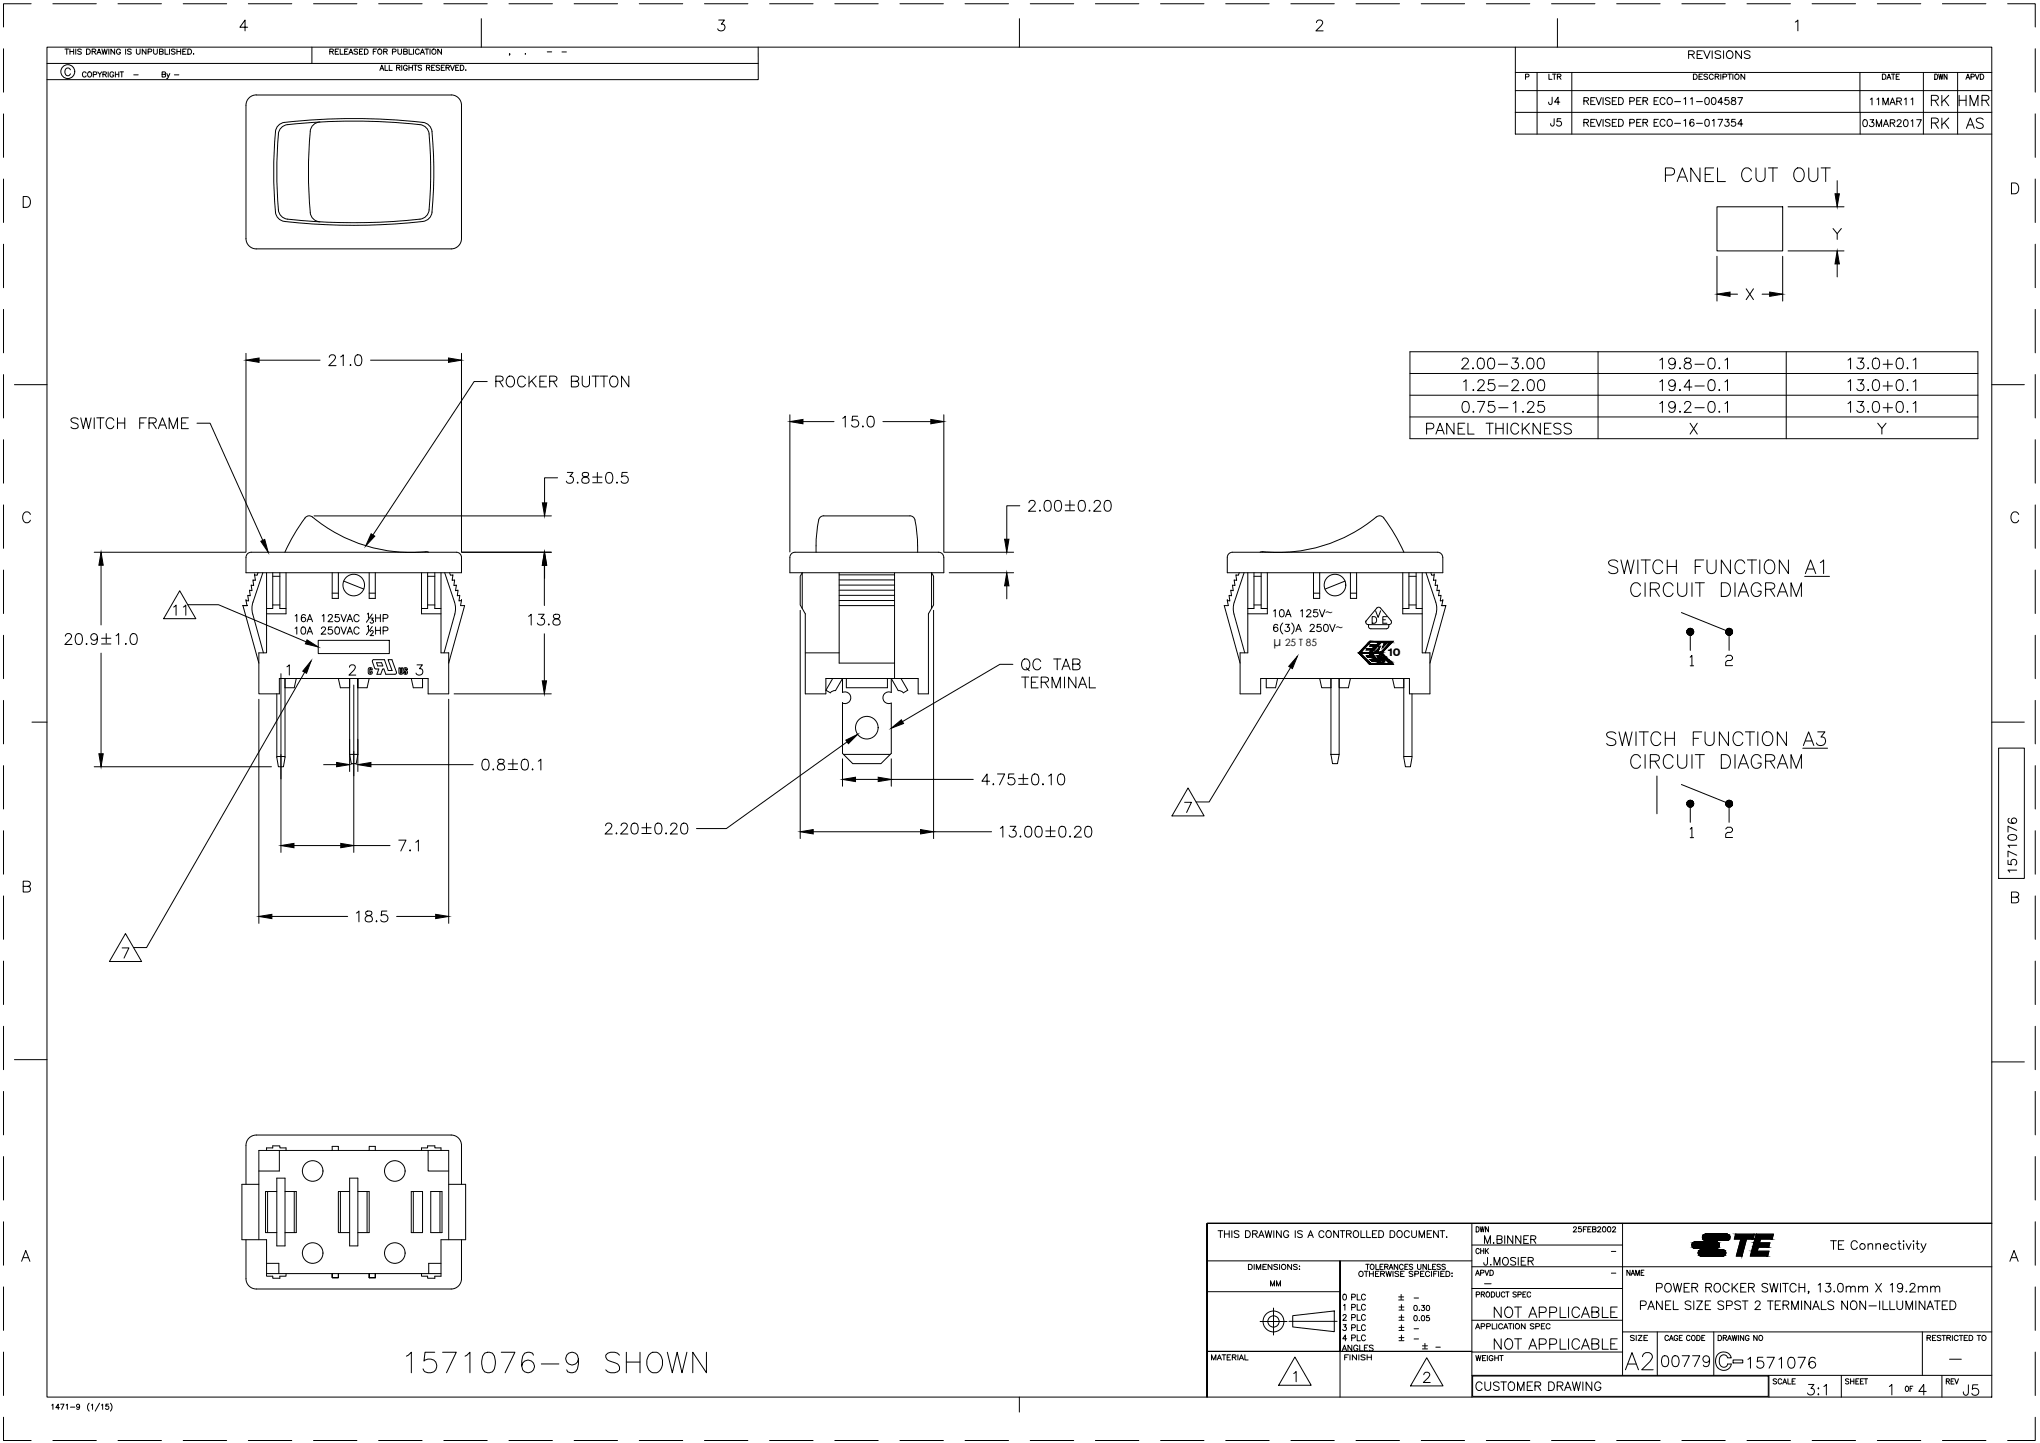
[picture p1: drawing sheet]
<svg xmlns="http://www.w3.org/2000/svg" width="594mm" height="420mm" viewBox="0 0 594 420" stroke-linecap="round" stroke-linejoin="round" font-family="sans-serif">
<defs><g id="words">
<g font-size="3.7">
<text x="385.9" y="179.6">~</text>
<text x="388.9" y="183.9">~</text>
<text x="370.9" y="188.2">μ</text>
</g>
<text font-size="3.1" x="403.8" y="191">10</text>
<text font-size="2.9" x="374.2" y="188.2">25 T 85</text>
</g></defs>
<!-- layer: 011_OBJ -->
<g fill="none" stroke="#000" stroke-width=".29">
<path d="M72.8 28.3l1.1-.6h.7l56.8-.1a2.99 2.99 0 0 1 3 3v38.9a2.99 2.99 0 0 1-3 3h-56.8a2.99 2.99 0 0 1-3-3v-38.9a2.99 2.99 0 0 1 1.2-2.3zM81.1 39l-.5 10.3 .5 11.8M82.9 35.6a2.98 2.98 0 0 0-2.7 2.8l-.4 6.2-.1 6.2 .5 11M82.9 35.6a180.8 180.8 0 0 1 40.2 0M83.7 36.3a2.99 2.99 0 0 0-2.6 2.7M83.7 36.3a179.3 179.3 0 0 1 38.6 0M93.2 35.5a2.95 2.95 0 0 0-2.8 2.8 124 124 0 0 0 .1 24.2 3 3 0 0 0 2.7 2.1M122.3 36.3a2.97 2.97 0 0 1 2.7 2.7 121.6 121.6 0 0 1-.1 22.7 3 3 0 0 1-2.6 2.1M123.2 35.6a2.98 2.98 0 0 1 2.6 2.7l.5 10.1-.1 6.7-.4 6.7M80.2 61.8a2.99 2.99 0 0 0 2.7 2.7M81.1 61.1a2.99 2.99 0 0 0 2.6 2.7M83.7 63.8a179.8 179.8 0 0 0 38.6 0"/>
<path d="M125.8 61.8a3 3 0 0 1-2.6 2.7 181.2 181.2 0 0 1-40.3 0M500 60.2h19.1v12.9h-19.1zM267.2 158.9l-.1-2.5a18.2 18.2 0 0 0-1-5.7l-1.1-.5h-25.1a1.71 1.71 0 0 0-1.6 2l-.6 4.2-.1 4.4M267.2 158.9v1.9M70.7 176.3l4.7 16.8M71.6 174.9h.1M73.1 160.8a1.49 1.49 0 0 0-1.5 1.5v4.5h62.8v-4.5a1.49 1.49 0 0 0-1.5-1.5M73.1 160.8h59.8M74.1 167.4h.1M75.1 166.8l-.2 .7-.8-.1 .3 1.6-.8-.1 .3 1.6-.8-.1 .3 1.6-.7-.2 .2 1.7-.8-.2 .3 1.7-.8-.1 .3 1.4h-1.2h1.4M76.5 166.8l-2.8 8.5-.3 1.7 .2 1.8 3.1 11.3M77.6 166.8v23.3h-2.2v11.9h6v-4.4h43.3v4.4h6v-11.9h-2.3v-23.3"/>
<path d="M79.4 166.8v10.4h-1.8M79.4 176.1h2.1M79.4 167.8h2.1M81.5 166.8v10.4h1.8M83.3 166.8v11.9h-5.7M85.9 179.3l.5-.4v2.1M88.9 179.2l-.1-.2a.67 .67 0 0 0-1 .3 1.25 1.25 0 0 0 .5 1.7 .65 .65 0 0 0 .7-.6 .65 .65 0 0 0-.6-.7 .65 .65 0 0 0-.7 .6M93.8 179.3l.5-.4v2.1M95.6 179.4l.4-.5h.4l.4 .4-.3 .7-1 1h1.4M96.7 166.8v7.4h1.8v-7.4M96.7 172.7h1.8M98.7 178.9h-1l-.1 .9a.74 .74 0 0 1 1.1 0 .74 .74 0 0 1-.1 1.1 .74 .74 0 0 1-1.1-.3"/>
<path d="M99.3 178.9l.8 2.1 .8-2.1M100.1 169.2l5.8 2.3M104.6 179.4a.77 .77 0 0 0-.9-.5 .77 .77 0 0 0-.6 .8 .87 .87 0 0 0 .2 1.1 .87 .87 0 0 0 1.2-.1l.1-.2M107 178.8l.3-.3v1.5M107.5 166.8v7.4h1.8v-7.4M107.5 172.7h1.8M107.9 180h.8l-.4 .5a.49 .49 0 0 1 .4 .5 .49 .49 0 0 1-.4 .5 .49 .49 0 0 1-.5-.3M108.4 178.8l-1.7 2.4M109.4 178.9v2.1M109.4 179.9h1.4M110.8 178.9v2.1M122.8 166.8v11.9h5.6"/>
<path d="M124.1 160.7l.7 .1M124.1 160.6a45.6 45.6 0 0 1-33.6-10.3h-.9a18.1 18.1 0 0 0-4.2 5.8l-2.4 4.7M124.5 166.8v10.4h-1.7M124.5 176.1h2.1M124.5 167.8h2.1M126.6 166.8v10.4h1.8M129.5 166.8l2.9 8.5 .3 1.7-.3 1.8-3.1 11.3M130.9 166.8l.3 .7 .7-.1-.2 1.6 .7-.1-.2 1.6 .7-.1-.2 1.6 .7-.2-.2 1.7 .7-.2-.2 1.7 .7-.1-.3 1.4h1.2l-4.6 16.8M134.4 174.9h.1M230.3 161.4l1.2-.6h41.8a1.52 1.52 0 0 1 1.6 1.5v4.5h-44.9v-4.5zM233.6 177.2v-10.4l-.6 1v8.3l1.5 2.6v23.3h6v-4.4h26.9v4.4h3v-23.3l1.5-2.6v-8.3l-.6-1v10.4M244.4 166.8v26.3h16.1"/>
<path d="M244.4 173.3h16.1M244.4 174.9h16.1M244.4 176.3h16.1M244.4 167.4h16.1M244.4 168.9h16.1M244.4 170.4h16.1M244.4 171.8h16.1M260.5 166.8v30.8M357.4 174.9h.1M360.9 166.8l-.3 .7-.7-.1 .2 1.6-.7-.1 .2 1.6-.7-.1 .2 1.6-.7-.2 .3 1.7-.8-.2 .2 1.7-.7-.1 .3 1.4h-1.2l4.6 16.8M362.3 166.8l-2.9 8.5-.3 1.7 .3 1.8 3.1 11.3M363.4 166.8v23.3h-2.3v11.9h6v-4.4h43.3v4.4h6v-11.9h-2.2v-23.3"/>
<path d="M365.2 176.1h2.1M365.2 166.8v10.4h-1.8M365.2 167.8h2.1M367.3 166.8v10.4h1.8M367.7 160.6a45.7 45.7 0 0 0 33.6-10.3h.9a18.1 18.1 0 0 1 4.2 5.8l2.4 4.7M367.7 160.7l-.8 .1M369.1 166.8v11.9h-5.7M370.9 177.9l.5-.4v2.1M372.9 177.6a.67 .67 0 0 1 1 .3l.1 .5a.91 .91 0 0 1-.8 1.2 1.34 1.34 0 0 1-.3-2zM374.4 179.6l.8-2.1 .8 2.1M374.7 178.9h1M378.7 177.9l.6-.4v2.1"/>
<path d="M380.5 178l.3-.4 .5-.1 .4 .6-1.3 1.5h1.4M382.5 172.7h1.8M382.5 166.8v7.4h1.8v-7.4M383.6 177.5h-1l-.1 .9a.73 .73 0 0 1 1.1 0 .73 .73 0 0 1-.1 1.1 .73 .73 0 0 1-1.1-.3M384.2 177.5l.8 2.1 .8-2.1M391.7 169.2l-5.8 2.3M393.3 172.7h1.8M393.3 166.8v7.4h1.8v-7.4M399.6 179.5h.6a1.03 1.03 0 0 1 .7 1 1.03 1.03 0 0 1-.7 1h-.6zM400.6 177.8l.7 2 .8-2M403.9 179.5h-1.2v2h1.2M408.5 166.8v11.9h5.7"/>
<path d="M410.3 176.1h2.1M410.3 166.8v10.4h-1.8M410.3 167.8h2.1M412.4 166.8v10.4h1.8M415.3 166.8l2.8 8.5 .3 1.7-.2 1.8-3.1 11.3M416.7 166.8l.2 .7 .8-.1-.3 1.6 .8-.1-.3 1.6 .8-.1-.3 1.6 .8-.2-.3 1.7 .8-.2-.3 1.7 .8-.1-.3 1.4h1.2l-4.7 16.8M417.7 167.4h.1M418.7 160.8a1.52 1.52 0 0 1 1.5 1.5v4.5h-62.8v-4.5a1.49 1.49 0 0 1 1.5-1.5h59.8M419.7 176.3h1.4M420.2 174.9h.1M83 197.6v23l-.5 2.7h-1.4l-.5-2.7v-18.6M83.6 194.1l.7-.5v3"/>
<path d="M85.9 183l.5-.4v2.1M86.3 197.6l-.6 2.7h-2.7M87.9 182.7a.66 .66 0 0 1 1 .3l.1 .5a.9 .9 0 0 1-.8 1.2 1.34 1.34 0 0 1-.3-2zM89.4 181l.8-2.1 .8 2.1M89.4 184.7l.8-2.1 .8 2.1M89.7 180.3h1M89.7 184h1M93.6 183.1l.4-.5h.4l.4 .4-.3 .7-1 1h1.4M96.7 182.6h-1l-.1 .9a.74 .74 0 0 1 1.1-.1 .74 .74 0 0 1-.1 1.1 .74 .74 0 0 1-1.1-.3M97.8 182.7a.67 .67 0 0 1 1 .3l.1 .5a.9 .9 0 0 1-.8 1.2 1.34 1.34 0 0 1-.3-2zM98.5 197.6l.6 2.7h2.7M99.3 182.6l.8 2.1 .8-2.1"/>
<path d="M101.1 181l.8-2.1 .8 2.1M101.1 184.7l.8-2.1 .8 2.1M101.4 180.3h1M101.4 184h1M101.8 194.3l.1-.4a.98 .98 0 0 1 1.4 0 .97 .97 0 0 1-.3 1.2l-1.4 1.5h2M101.8 197.6v22.1M104.6 183.1a.77 .77 0 0 0-.9-.5 .77 .77 0 0 0-.6 .8v.5a.78 .78 0 0 0 .6 .8 .78 .78 0 0 0 .9-.5M107 182.4l.3-.2v1.4M107.4 194.5a.61 .61 0 0 1 .7-.1 .61 .61 0 0 1 .3 .7h-.4l-.1-.4-.2 .1v1.1l.2 .1 .1-.4h.4a.6 .6 0 0 1-.5 .7 .6 .6 0 0 1-.7-.6zM107.5 197.6l-.6 2.7h-2.7v-2.7v22.1M107.9 184l.1-.3 .4-.1 .3 .4-.9 1.1h1M108.4 182.4l-1.7 2.4"/>
<path d="M108.9 192.1l-.4 .2-.1 .4 .7 1.8 .4 .3M108.9 192.1h3.1l1.1 3.1h1.1l-1.2-3.1h1.1l1.4 3.6-.1 .4-.4 .2M109.4 182.6v2.1M109.4 183.6h1.4M109.5 194.8h.8l-.5 1.5h1.1l.5-1.5h.4l.6 1.5h2.6M109.7 193h1.4l.4 .9h-1.5zM110.8 182.6v2.1M111.6 180l1.2-.1 .2-.3-.1-.5-1.3-.2v2.1M111.6 183.7l1.2-.1 .2-.3-.1-.5-1.3-.2v2.1M116.2 194.5h.4v1.3l.2 .2 .1-1.5h.4v1.3a.58 .58 0 0 1-.5 .5 .58 .58 0 0 1-.6-.5zM117.7 194.5h.8l.2 .5-.7-.2 .5 .5a.58 .58 0 0 1-.2 1 .58 .58 0 0 1-.8-.6h.4l.2 .3v-.4a.67 .67 0 0 1-.5-.4 .67 .67 0 0 1 .1-.7zM119.8 197.6l.6 2.7h2.6v-2.7"/>
<path d="M121.4 193.6h1.6l-.9 1.1a1 1 0 0 1 .8 1.6 1 1 0 0 1-1.8-.3M234.5 190.1h9.9M242.5 197.6l-2 3.4 1.3 .7 .7-.5 .8-.1 2-3.5v4M246.5 197.6v2.7h11.9v-2.7M262.4 197.6l2 3.4-1.3 .7-.7-.5-.8-.1-2-3.5v4M368.8 197.6v2.7h2.7l.6-2.7M372.1 182.1l-.1-.2a.67 .67 0 0 0-1 .3 1.25 1.25 0 0 0 .5 1.7 .65 .65 0 0 0 .7-.6 .65 .65 0 0 0-.6-.7 .65 .65 0 0 0-.7 .6M373.6 181.4a2.16 2.16 0 0 0 0 3.2M374.4 181.8h1.1l-.6 .8a.69 .69 0 0 1 .5 1.1 .69 .69 0 0 1-1.2-.2M376.2 181.4a2.16 2.16 0 0 1 0 3.2M377.4 183.9l.7-2.1 .9 2.1M377.7 183.2h1"/>
<path d="M381.5 182.3l.4-.5h.4l.4 .4-.3 .7-1 1h1.4M384.3 197.6l.6 2.7h2.7M384.6 181.8h-1l-.1 .9a.73 .73 0 0 1 1.1 0 .73 .73 0 0 1-.1 1.1 .73 .73 0 0 1-1.1-.3M385.7 181.9a.67 .67 0 0 1 1 .3l.1 .5a.9 .9 0 0 1-.8 1.2 1.34 1.34 0 0 1-.3-2zM387.2 181.8l.8 2.1 .8-2.1M387.6 197.6v22.1M393.3 197.6l-.6 2.7h-2.7v-2.7v22.1M397.7 181.1h.1M397.9 180.7l-.1 .8 .7 .4h6l.5-.2 .2-.5-.1-.5-3.1-3.6-.5-.3-.6 .3-3 3.6M398.5 181.9a.87 .87 0 0 0 .7 1.2l4.8-.1a.95 .95 0 0 0 .4-1.1M398.9 186.7l-3.3 3.4 3.3 3.4h6.9l-3.4-3.4 3.3-3.4M399.1 187l-2.8 3h2.4l.9-.8h-1.7l.3-.4h1.4l.9-.6h-1.6l.3-.5h1.7l.6-.7"/>
<path d="M400.9 192.5l1 .7h-2.7l-2.9-2.9h2.4l.9 .7h-1.7l.4 .4h1.4l.8 .7h-1.6l.5 .4h2.1M400.9 192.5h.2M401.2 192.5h.1M402.3 187l-2.9 3h1.1l-.1-.1 1.5-1.5-.7 1.6h1.1l-.1-.1 2.6-2.8M402.7 180.5h.7M404.2 187l-1.6 1.6 .6-1.5M404.3 193a2.17 2.17 0 0 1-2.7-.6l-.3-.2a1.98 1.98 0 0 1-1.2-1.8 2.39 2.39 0 0 1 2.9 .8l.3 .1h-1l-1.1-.4a2.08 2.08 0 0 0 2 1.5l-.2-.3h1l.3 1M405.5 197.6l.6 2.7h2.7v-2.7v23l.5 2.7h1.4l.5-2.7v-18.6M101.8 219.7l.5 2.6h1.4l.5-2.6M101.8 219.7h2.4M245.3 201.6a1.7 1.7 0 0 1 2.5 1.6 1.7 1.7 0 0 1-2.5 1.5M245.6 219.7h13.6"/>
<path d="M259.5 201.6a1.71 1.71 0 0 0-2.4 1.6 1.71 1.71 0 0 0 2.5 1.5v14.7l-3.1 2.9h-8.2l-3-2.9v-14.9M387.6 219.7h2.4l-.5 2.6h-1.4zM80.6 220.3h2.4M408.8 220.3h2.4M77.6 335v-.8h1.8v-.6h2.1v.6h1.8v.8M81.4 335v6h-6M96.7 335v-1.2h1.8v1.2M107.5 335v-1.2h1.8v1.2M122.8 335v-.8h1.7v-.6h2.1v.6h1.8v.8M124.7 335v6h6M71.6 344.8v-11.3a2.99 2.99 0 0 1 3-3h56.8a2.99 2.99 0 0 1 3 3v11.3M75.4 344.8h-5v16.2h7.2v9.8"/>
<path d="M77.9 346.9v12M80.6 343h2.4v19.8h-2.4zM80.6 346.9h-3.3v12h3.3M83 346.9h3.3v12h-3.3M85.7 346.9v12M99.1 346.9v12M101.8 346.9h-3.3v12h3.3M101.8 343h2.4v19.8h-2.4zM104.2 346.9h3.3v12h-3.3M106.9 346.9v12M119.8 346.9h3.2v12h-3.2zM120.4 346.9v12"/>
<path d="M125.4 346.9h3.3v12h-3.3zM128.1 346.9v12M130.7 344.8h4.9v16.2h-7.2v10.6h-1.8v.6h-2.1v-.6h-1.7v-.8M496 359.6l.7-.2h5.6a1.02 1.02 0 0 1 1.5 .9 1.02 1.02 0 0 1-1.5 .9h-5a1.02 1.02 0 0 1-1.3-.3 1.02 1.02 0 0 1 0-1.3zM505.4 359.4h5.5l-.4 1.4h-1.9l-1.3 4.9h-1.7l1.4-4.9h-1.9zM511.4 359.4h5.1l-.4 1.4h-3.4l-.3 1.1h3l-.3 1.2h-3.1l-.3 1.2h3.4l-.3 1.4h-5.1zM71.6 361v11.3a2.99 2.99 0 0 0 3 3h56.8a2.99 2.99 0 0 0 3-3v-11.3M75.4 361v-26h55.3v26M77.6 370.8v.8h1.8v.6h2.1v-.6h1.8v-.8M77.6 370.8h50.8M77.6 367.8h3.6v3M96.7 370.8v1.2h1.8v-1.2v1.2h-1.8z"/>
<path d="M107.5 370.8v1.2v-1.2M109.3 370.8v1.2v-1.2M109.3 372h-1.8h1.8M128.4 367.8h-3.6v3M493 361.9l.6-.3h5.6a1.01 1.01 0 0 1 1.5 .9 1.01 1.01 0 0 1-1.5 .9h-4.6a1.25 1.25 0 0 1-1.8-1.2zM494.8 364.2l.5-.3h5.8a1.01 1.01 0 0 1 1.5 .9 1.01 1.01 0 0 1-1.5 .9h-5.1a1.01 1.01 0 0 1-1.2-.3 1.01 1.01 0 0 1 0-1.2zM512 363.1l-.3 1.2M512.7 360.8l-.3 1.1"/>
<circle cx="103" cy="170.4" r="3.1"/>
<circle cx="388.8" cy="170.4" r="3.1"/>
<circle cx="252.4" cy="211.9" r="3.3"/>
<circle cx="91.1" cy="341" r="3"/>
<circle cx="115" cy="341" r="3"/>
<circle cx="91.1" cy="364.9" r="3"/>
<circle cx="115" cy="364.9" r="3"/>
</g>
<!-- layer: 011_CNT -->
<path d="M81.8 196.2v30.6M103 199.5v26.4" fill="none" stroke="#000" stroke-width=".29"/>
<!-- layer: 006_NTE -->
<g fill="none" stroke="#000" stroke-width=".29">
<path d="M485 51h1.7a1.05 1.05 0 0 0 1-1.1 1.05 1.05 0 0 0-1-1h-1.7v4M488.4 52.9l1.5-4 1.6 4M489 51.6h1.9M495.1 48.9v4l-2.7-4v4M496.6 50.8h1.5M499 48.9h-2.4v4h2.4M500.2 48.9v4h2.3M510 49.8a1.46 1.46 0 0 0-1.6-.9 1.46 1.46 0 0 0-1.2 1.5 1.74 1.74 0 0 0 .4 1.9 1.74 1.74 0 0 0 1.9 .4l.5-.8M511.4 48.9v2.8a1.34 1.34 0 0 0 1.3 1.2 1.34 1.34 0 0 0 1.3-1.2v-2.8M515 48.9h2.6M516.3 48.9v4M523.1 49.1a1.51 1.51 0 0 1 2.3 1.3 1.74 1.74 0 0 1-.4 1.9 1.74 1.74 0 0 1-1.9 .4 2.4 2.4 0 0 1 0-3.6z"/>
<path d="M526.7 48.9v2.8a1.34 1.34 0 0 0 1.4 1.2 1.34 1.34 0 0 0 1.3-1.2v-2.8M530.3 48.9h2.7M531.7 48.9v4M141.9 111.1h-3.8l-29.5 44.7M144.4 111l1.8-.1a.74 .74 0 0 0 0-1.2l-1.8-.2v3.2M145.5 111l1 1.7M147.7 110a1.16 1.16 0 0 1 1.4-.5 1.16 1.16 0 0 1 .7 1.2 1.38 1.38 0 0 1-.3 1.5 1.38 1.38 0 0 1-1.5 .3 1.92 1.92 0 0 1-.3-2.5zM153 110.3a1.16 1.16 0 0 0-1.3-.8 1.16 1.16 0 0 0-1 1.2 1.38 1.38 0 0 0 .3 1.5 1.38 1.38 0 0 0 1.5 .3l.5-.6M154.1 109.5v3.2M154.8 110.9l1.4 1.8M156.2 109.5l-2.1 2.1M157.2 111h1.2"/>
<path d="M159.2 109.5h-2v3.2h2M160.1 111l1.8-.1a.74 .74 0 0 0 0-1.2l-1.8-.2v3.2M161.1 111l1.1 1.7M166.4 111h1.4a.8 .8 0 0 0 .7-.9l-.3-.4-.4-.2h-1.4v3.2h1.4a.83 .83 0 0 0 .7-.9 .83 .83 0 0 0-.7-.8M169.6 109.5v2.3a1.07 1.07 0 0 0 1 .9 1.07 1.07 0 0 0 1.1-.9v-2.3M172.4 109.5h2.1M173.5 109.5v3.2M174.8 109.5h2.1M175.9 109.5v3.2M177.8 110a1.16 1.16 0 0 1 1.4-.5 1.16 1.16 0 0 1 .7 1.2 1.38 1.38 0 0 1-.3 1.5 1.38 1.38 0 0 1-1.5 .3 1.92 1.92 0 0 1-.3-2.5zM183.1 109.5v3.2l-2.1-3.2v3.2M22.8 122.1a1.19 1.19 0 0 0-1.2-.5 1.19 1.19 0 0 0-.9 .8l.3 .4 1.2 .5a.77 .77 0 0 1 .5 .6 .77 .77 0 0 1-.2 .8 1.45 1.45 0 0 1-1.8-.3"/>
<path d="M23.5 121.7l.8 3.1 .7-3.1 .8 3.1 .7-3.1M27.4 121.7v3.1M28.2 121.7h2.1M29.2 121.7v3.1M33.2 122.4a1.17 1.17 0 0 0-1.4-.7 1.17 1.17 0 0 0-.9 1.1 1.4 1.4 0 0 0 .3 1.6 1.4 1.4 0 0 0 1.5 .3l.5-.6M34.2 121.7v3.1M34.2 123.2h2.1M36.3 121.7v3.1M40.7 123.2h1.2M42.6 121.7h-1.9v3.1M43.4 123.2h1.4a.83 .83 0 0 0 .7-.9l-.3-.5-.4-.1h-1.4v3.1M44.5 123.2l1 1.6"/>
<path d="M46.1 124.8l1.2-3.1 1.2 3.1M46.6 123.8h1.5M49.3 124.8v-3.1l1.2 3.1 1.2-3.1v3.1M52.9 123.2h1.2M54.8 121.7h-1.9v3.1h1.9M57.4 123.2h3.8l15.3 34.1M50.6 176.8l.7-.6v2.9M52.3 172l4.7 8.1h-9.3zM53.4 176.8l.7-.6v2.9M54.7 176.1h8.9l25.6 10.8M471.1 163.6a1.76 1.76 0 0 0-2.7 0 1.02 1.02 0 0 0 .8 1.2l1.2 .3a.95 .95 0 0 1 .7 .8 .95 .95 0 0 1-.4 .9 1.84 1.84 0 0 1-2.3-.4M472 163l1 4 .9-4 1 4 1-4"/>
<path d="M477 163v4M477.7 170.6a1.46 1.46 0 0 0-1.6-.9 1.46 1.46 0 0 0-1.2 1.5 1.74 1.74 0 0 0 .4 1.9 1.74 1.74 0 0 0 1.9 .4l.5-.8M477.9 163h2.7M479.1 169.7v4M479.3 163v4M480.6 171.6l2.3-.2a.91 .91 0 0 0 0-1.5l-2.3-.2v4M481.9 171.6l1.3 2.1M484.2 164a1.46 1.46 0 0 0-1.7-1 1.46 1.46 0 0 0-1.1 1.6 1.74 1.74 0 0 0 .3 1.8 1.74 1.74 0 0 0 1.9 .4l.6-.7M485.5 163v4M485.5 164.9h2.7M487.2 170.6a1.46 1.46 0 0 0-1.6-.9 1.46 1.46 0 0 0-1.2 1.5 1.75 1.75 0 0 0 .4 1.9 1.75 1.75 0 0 0 1.9 .4l.5-.8M488.2 163v4"/>
<path d="M488.6 169.7v2.8a1.35 1.35 0 0 0 1.3 1.2 1.35 1.35 0 0 0 1.3-1.2v-2.8M489.7 178.4l13.8 5.6v5.4M492.7 169.7v4M493.7 164.9h1.5M493.7 169.7h2.6M495 169.7v4M496.2 163h-2.5v4M497.1 163v2.9a1.33 1.33 0 0 0 1.3 1.1 1.33 1.33 0 0 0 1.4-1.1v-2.9M501.3 169.7h1.3a2.13 2.13 0 0 1 1.4 2 2.13 2.13 0 0 1-1.4 2h-1.3zM503.9 163v4l-2.6-4v4M505.3 169.7v4M506.2 173.7l1.5-4 1.5 4"/>
<path d="M506.8 172.3h1.9M508.1 164a1.46 1.46 0 0 0-1.7-1 1.46 1.46 0 0 0-1.1 1.6 1.74 1.74 0 0 0 .3 1.9 1.74 1.74 0 0 0 1.9 .3l.6-.7M508.9 163h2.6M510.2 163v4M512.5 163v4M512.9 170.6a1.47 1.47 0 0 0-1.7-.9 1.47 1.47 0 0 0-1.2 1.5 1.75 1.75 0 0 0 .4 1.9 1.75 1.75 0 0 0 1.9 .4l.6-.8v-.6h-1M514.2 163.6a1.48 1.48 0 0 1 1.7-.5 1.48 1.48 0 0 1 .9 1.5 1.74 1.74 0 0 1-.4 1.9 1.74 1.74 0 0 1-1.9 .3 2.46 2.46 0 0 1-.3-3.2zM514.2 171.6l2.3-.2a.91 .91 0 0 0 0-1.5l-2.3-.2v4M515.5 171.6l1.3 2.1M517.6 173.7l1.5-4 1.5 4M518.2 172.3h1.9M520.8 163v4l-2.6-4v4"/>
<path d="M521.6 173.7v-4l1.5 4 1.5-4v4M525.6 167.8h7.2M525.7 167l1.6-4 1.5 4M526.3 165.7h1.9M530.1 163.8l1-.8v4M88.7 195.7l-46 80.2h-3.8M295 193.4h-3.8l-28.4 16.7M297.5 197.1h2.1M297.8 192.3a1.16 1.16 0 0 1 1.3-.4 1.16 1.16 0 0 1 .8 1.2 1.38 1.38 0 0 1-.3 1.5 1.38 1.38 0 0 1-1.5 .3 1.99 1.99 0 0 1-.3-2.6zM298.5 197.1v3.2M298.9 194.4l.8 .9M300.4 198.6h1.2"/>
<path d="M302.3 197.1h-1.9v3.2h1.9M303.1 192.6a1.17 1.17 0 0 0-1.4-.7 1.17 1.17 0 0 0-.9 1.2 1.31 1.31 0 0 0 .4 1.7 1.31 1.31 0 0 0 1.7-.2l.2-.3M303.2 198.6h1.4a.8 .8 0 0 0 .7-.9l-.3-.4-.4-.2h-1.4v3.2M304.3 198.6l1 1.7M306.8 191.9h2.1M307.9 191.9v3.1M309.3 195l1.1-3.1 1.2 3.1M309.7 194h1.5M310 197.1v3.2M312.4 193.4h1.4a.8 .8 0 0 0 .7-.9l-.3-.5-.4-.1h-1.4v3.1h1.4a.83 .83 0 0 0 .8-.8 .83 .83 0 0 0-.8-.8M313.3 197.1v3.2l-2.1-3.2v3.2M314.5 199.2h1.5"/>
<path d="M317.2 197.1v3.2h1.8M375.8 194.4l-23.7 39.1h-3.8M492.2 191.4l.5-.5v3M492.2 193.9h1M492.2 184v5.4M502.5 191.3l.6-.5h.9l.5 .5v.5l-.5 .5h-.9l-.6 .5v1h2M306.4 200.3v-3.2l1.2 3.2 1.2-3.2v3.2M314.1 200.3l1.2-3.2 1.2 3.2M470.5 213.6a1.8 1.8 0 0 0-2.6 0 1.02 1.02 0 0 0 .7 1.2l1.2 .4a.97 .97 0 0 1 .7 .7 .97 .97 0 0 1-.3 1 1.84 1.84 0 0 1-2.3-.4M471.5 213.1l.9 4 1-4 .9 4 1-4M476.4 213.1v4M477.4 213.1h2.6"/>
<path d="M478.7 213.1v4M479.1 219.7v4M483.6 214a1.46 1.46 0 0 0-1.6-.9 1.46 1.46 0 0 0-1.2 1.5 1.74 1.74 0 0 0 .4 1.9 1.74 1.74 0 0 0 1.9 .4l.5-.8M485 213.1v4M485 215h2.6M487.6 213.1v4M488.6 219.7v2.9a1.35 1.35 0 0 0 1.3 1.1 1.35 1.35 0 0 0 1.3-1.1v-2.9M492.7 219.7v4M493.1 215h1.5M493.7 219.7h2.6M495 219.7v4M495.6 213.1h-2.5v4"/>
<path d="M496.5 213.1v2.8a1.33 1.33 0 0 0 1.4 1.2 1.33 1.33 0 0 0 1.3-1.2v-2.8M501.3 219.7h1.3a2.13 2.13 0 0 1 1.4 2 2.13 2.13 0 0 1-1.4 2h-1.3zM503.4 213.1v4l-2.7-4v4M505.3 219.7v4M507.5 214a1.47 1.47 0 0 0-1.6-.9 1.47 1.47 0 0 0-1.2 1.5 1.75 1.75 0 0 0 .4 1.9 1.75 1.75 0 0 0 1.9 .4l.5-.8M508.3 213.1h2.6M509.6 213.1v4M511.9 213.1v4M514 213.3a1.52 1.52 0 0 1 2.3 1.3 1.75 1.75 0 0 1-.4 1.9 1.75 1.75 0 0 1-1.9 .4 2.43 2.43 0 0 1 0-3.6zM520.2 213.1v4l-2.6-4v4M525 217.9h7.2M525.2 217.1l1.5-4 1.5 4"/>
<path d="M525.7 215.7h1.9M529.3 213.1h2.1l-1.1 1.5a1.28 1.28 0 0 1 1.4 1.5 1.28 1.28 0 0 1-1.8 1l-.6-.2-.3-.6M345 233.6h2l-1.4 3M346 229.4l4.7 8.2h-9.4zM477.7 220.7a1.46 1.46 0 0 0-1.6-1 1.46 1.46 0 0 0-1.2 1.5 1.74 1.74 0 0 0 .4 1.9 1.74 1.74 0 0 0 1.9 .4l.5-.7M480.6 221.6l2.3-.2a.92 .92 0 0 0 0-1.5l-2.3-.2v4M481.9 221.6l1.3 2.1M482.5 225.9v11.1M487.2 220.7a1.46 1.46 0 0 0-1.6-1 1.46 1.46 0 0 0-1.2 1.5 1.75 1.75 0 0 0 .4 2 1.75 1.75 0 0 0 1.9 .3l.5-.7M489.7 228.4l13.8 5.6v5.4M492.2 234v5.4M506.2 223.7l1.5-4 1.5 4"/>
<path d="M506.8 222.4h1.9M512.9 220.7a1.47 1.47 0 0 0-1.7-1 1.47 1.47 0 0 0-1.2 1.5 1.75 1.75 0 0 0 .4 2 1.75 1.75 0 0 0 1.9 .3l.6-.7v-.6h-1M514.2 221.6l2.3-.2a.92 .92 0 0 0 0-1.5l-2.3-.2v4M515.5 221.6l1.3 2.1M517.6 223.7l1.5-4 1.5 4M518.2 222.4h1.9M521.6 223.7v-4l1.5 4 1.5-4v4M492.2 241.4l.5-.5v3M492.2 243.9h1M502.5 241.4l.6-.5h.9l.5 .5v.5l-.5 .5h-.9l-.6 .5v1h2M35.6 276h1.9l-1.4 3M36.5 271.8l4.7 8.2h-9.3z"/>
<path d="M118.3 394.9l1.5-1.2v6M126.6 393.7h-2.8l-.3 2.6a2.14 2.14 0 0 1 3-.1 2.14 2.14 0 0 1 0 3.1 2.14 2.14 0 0 1-3-.1l-.3-.6M128.9 393.7h4l-2.9 6M135.4 394.9l1.4-1.2v6M141.1 394a1.97 1.97 0 0 1 2.9 .9 5 5 0 0 1-.6 4.5 1.97 1.97 0 0 1-2.8-.8 5 5 0 0 1 .5-4.6zM146 393.7h4l-2.9 6M155.3 394.6l-.2-.6a1.97 1.97 0 0 0-2.9 .9l-.3 1.4v1.4l.3 1.2a1.86 1.86 0 0 0 3 .2 1.86 1.86 0 0 0-.7-2.9 1.86 1.86 0 0 0-2.6 1.5M157.6 397.1h5.2M168.5 395.7a1.86 1.86 0 0 1-2.6 1.6 1.86 1.86 0 0 1-.7-2.9 1.86 1.86 0 0 1 3 .2 5.4 5.4 0 0 1-.6 4.8l-1.4 .3-.9-.3-.3-.5M180.4 394.6a2.66 2.66 0 0 0-4 0 1.56 1.56 0 0 0 1.2 1.7l1.7 .6a1.46 1.46 0 0 1 1.1 1.1 1.46 1.46 0 0 1-.6 1.4 2.8 2.8 0 0 1-3.4-.5M182.4 393.7v6M182.4 396.6h4"/>
<path d="M186.4 393.7v6M188.9 394.6a2.06 2.06 0 0 1 2.1-.9 2.06 2.06 0 0 1 1.6 1.5 3.4 3.4 0 0 1-1.4 4.5 2.74 2.74 0 0 1-2.8-3.7zM194.3 393.7l1.5 6 1.4-6 1.4 6 1.4-6M205.7 393.7v6l-4-6v6M376.8 399.9l.7-.6v3M377.1 395.1l4.7 8.2h-9.4zM415.5 395.3l4.7 8.2h-9.4zM414.6 400.3l.2-.4 .4-.3 .9 .1a.66 .66 0 0 1 .1 1l-1.7 1.8h2"/>
</g>
<!-- layer: 004_DIM1 -->
<g fill="none" stroke="#000" stroke-width=".29">
<path d="M535 52.6v3.8M500 74.6v13.1M519.1 74.6v13.1M520.7 73.1h16.3M520.7 60.2h16.3M533.8 66.5l1.2 1.5v1.7M535 76.8v3.8M536.2 66.5l-1.2 1.5M503.8 85.7h2.2M508.5 84.1l2.1 3.1M510.6 84.1l-2.1 3.1M513.2 85.7h2.2"/>
<path d="M71.6 102.9v57.8M75.4 104.9h17.8M95.9 104l.1-.4a1 1 0 0 1 1.5 0 .99 .99 0 0 1-.3 1.4l-1.5 1.5h2.2M99.2 103.9l.8-.6v3.2M101.9 106.3l.2-.1 .1 .1-.1 .2zM103.7 103.5a1.03 1.03 0 0 1 1.5 .4 2.66 2.66 0 0 1-.3 2.4 1.03 1.03 0 0 1-1.5-.4 2.66 2.66 0 0 1 .3-2.4zM107.9 104.9h22.7M134.4 102.9v57.8M162.4 139.1h-3.8v7.3M165.2 137.6h1.7l-.9 1.1a1.06 1.06 0 0 1 .9 1.5 1.06 1.06 0 0 1-1.7 .4l-.3-.5M169.7 137.7a.62 .62 0 0 0 .3 1 1.34 1.34 0 0 1 1.5 1.4 1.1 1.1 0 0 1-1.2 .6 1.1 1.1 0 0 1-.9-1 1.86 1.86 0 0 1 1.8-1.1l.2-.6a1.23 1.23 0 0 0-1.7-.3zM172.6 138.9h2.7"/>
<path d="M174 137.6v2.7M176.8 137.7a1.04 1.04 0 0 1 1.5 .4 2.66 2.66 0 0 1-.3 2.5 1.02 1.02 0 0 1-1.5-.5 2.47 2.47 0 0 1 .3-2.4zM182.7 137.6h-1.5l-.2 1.3a1.11 1.11 0 0 1 1.7 0 1.11 1.11 0 0 1-.2 1.6 1.11 1.11 0 0 1-1.6-.4M230 120.8v39.9M233.8 122.8h9.1M245.4 121.8l.8-.6v3.1M249.8 121.2h-1.5l-.2 1.3a1.11 1.11 0 0 1 1.7 0 1.11 1.11 0 0 1-.2 1.7 1.11 1.11 0 0 1-1.6-.4M251.1 124.2l.2-.1 .1 .1-.1 .1zM252.9 121.3a1.04 1.04 0 0 1 1.6 .5 2.66 2.66 0 0 1-.3 2.4 1.05 1.05 0 0 1-1.6-.4 2.58 2.58 0 0 1 .3-2.5zM257.1 122.8h14M274.9 120.8v39.9M91.4 150.2h69.2"/>
<path d="M168.2 140.4l.2 .2-.2 .1-.1-.1zM172.6 140.6h2.7M179.7 140.4l.1 .2-.1 .1-.2-.1zM297 147.3h-3.8v9.7M299.7 146.4l.1-.4 .5-.3 .9 .2a.73 .73 0 0 1 .1 1l-1.8 2h2.1M302.7 148.7l.1-.1 .2 .1-.2 .2zM304.5 145.9a1.04 1.04 0 0 1 1.5 .4 2.66 2.66 0 0 1-.3 2.4 1.05 1.05 0 0 1-1.5-.4 2.58 2.58 0 0 1 .3-2.4zM307.5 145.9a1.03 1.03 0 0 1 1.5 .4 2.66 2.66 0 0 1-.3 2.4 1.03 1.03 0 0 1-1.5-.4 2.66 2.66 0 0 1 .3-2.4zM310.2 147.1h2.7M310.2 148.7h2.7M311.6 145.7v2.7M314.4 145.9a1.03 1.03 0 0 1 1.5 .4 2.5 2.5 0 0 1-.3 2.4 1.04 1.04 0 0 1-1.5-.4 2.66 2.66 0 0 1 .3-2.4z"/>
<path d="M317.1 148.7l.2-.1 .1 .1-.1 .2zM318.6 146.4l.3-.5a1.02 1.02 0 0 1 1.4 .1 .99 .99 0 0 1-.3 1.4l-1.5 1.5h2.1M322 145.9a1.03 1.03 0 0 1 1.5 .4 2.66 2.66 0 0 1-.3 2.4 1.03 1.03 0 0 1-1.5-.4 2.66 2.66 0 0 1 .3-2.4zM27.4 160.8h44.2M29.4 164.6v17.4M134.5 160.8h26.1M153.9 179.4l.8-.5v3.1M156.8 178.9h1.7l-.9 1.2a1.01 1.01 0 0 1 1 1.1 1.01 1.01 0 0 1-1.3 .8l-.5-.1-.3-.5M158.5 164.6v11.7M158.6 164.6v3.8M161.3 179a.65 .65 0 0 0 .3 1.1 1.29 1.29 0 0 1 1.5 1.3 1.09 1.09 0 0 1-1.2 .6 1.09 1.09 0 0 1-.9-1.1 1.43 1.43 0 0 1 1.5-.8 .65 .65 0 0 0 .3-1.1l-.4-.1zM233 177.7v66.5"/>
<path d="M271.9 177.7v66.5M274.9 160.8h20.3M276.4 166.8h18.8M293.2 170.6v3.8M19 185.2l.2-.4 .4-.3 .9 .2a.71 .71 0 0 1 .2 1l-1.8 2h2.1M22.3 184.7a1.02 1.02 0 0 1 1.6 .4 2.58 2.58 0 0 1-.4 2.4 1.02 1.02 0 0 1-1.5-.5 2.6 2.6 0 0 1 .3-2.3zM25.2 187.4l.2 .1-.2 .2-.1-.2zM28.4 185.5a.98 .98 0 0 1-1.4 .9 .98 .98 0 0 1-.4-1.6 .98 .98 0 0 1 1.6 .1 2.89 2.89 0 0 1-.3 2.6 .93 .93 0 0 1-1.3-.3M29.4 190.2v29.3M29.6 185.8h2.7M29.6 187.5h2.7M30.9 184.5v2.7"/>
<path d="M33.8 185.1l.8-.6v3.2M36.6 187.4l.2 .1-.2 .2-.1-.2zM38.3 184.7a1 1 0 0 1 1.5 .4 2.66 2.66 0 0 1-.3 2.4 1.04 1.04 0 0 1-1.5-.5 2.53 2.53 0 0 1 .3-2.3zM158.5 184.5v13.7M159.7 181.9l.1-.2 .2 .2-.2 .1zM75.4 203.6v65.3M81.8 219.7v28.5M101.8 215.3v9.3M103 218.8v29.4M104.2 215.3v9.3M130.7 203.6v65.3M132.2 202h28.3"/>
<path d="M246.7 216l-35.2 25.3h-8.7M27.4 223.3h51.6M94.2 222.6h3.8M108 222.6h29.8M140.8 221.2a1.04 1.04 0 0 1 1.5 .5 2.66 2.66 0 0 1-.3 2.4 1.03 1.03 0 0 1-1.5-.5 2.5 2.5 0 0 1 .3-2.4zM143.5 224.1l.1-.2 .2 .2-.2 .1zM145.1 221.2a.65 .65 0 0 0 .3 1.1 1.29 1.29 0 0 1 1.5 1.3 1.09 1.09 0 0 1-1.2 .6 1.09 1.09 0 0 1-.8-1 1.43 1.43 0 0 1 1.5-.9 .65 .65 0 0 0 .2-1.1l-.4-.1zM148 222.4h2.7M148 224.1h2.7M149.4 221.1v2.7M152.2 221.2a1.04 1.04 0 0 1 1.5 .5 2.58 2.58 0 0 1-.3 2.4 1.04 1.04 0 0 1-1.5-.5 2.58 2.58 0 0 1 .3-2.4zM154.9 224.1l.2-.2 .1 .2-.1 .1z"/>
<path d="M156.7 221.7l.8-.6v3.1M184.2 239.8a1 1 0 0 1 1.5 .5 2.66 2.66 0 0 1-.3 2.4 1.04 1.04 0 0 1-1.5-.5 2.53 2.53 0 0 1 .3-2.4zM188.3 239.7v2.7M191.1 239.8a1 1 0 0 1 1.5 .5 2.66 2.66 0 0 1-.3 2.4 1.02 1.02 0 0 1-1.5-.5 2.6 2.6 0 0 1 .3-2.4zM198.7 239.8a1 1 0 0 1 1.5 .5 2.66 2.66 0 0 1-.3 2.4 1.04 1.04 0 0 1-1.6-.5 2.53 2.53 0 0 1 .4-2.4zM245.3 221v7.9M249.1 226.9h6.6M259.6 221v7.9M259.6 226.9h23.8M288.2 227.5h-2.3l1.6-2.1v3.1M289.1 228.4l.2-.2 .1 .2-.1 .1zM290.5 225.4h2.1l-1.5 3.1"/>
<path d="M295.3 225.4h-1.5l-.2 1.3a1.12 1.12 0 0 1 1.7 0 1.12 1.12 0 0 1-.2 1.7 1.12 1.12 0 0 1-1.6-.5M296.6 226.7h2.7M296.6 228.4h2.7M298 225.4v2.7M300.9 225.5a1 1 0 0 1 1.5 .5 2.66 2.66 0 0 1-.3 2.4 1.04 1.04 0 0 1-1.5-.5 2.53 2.53 0 0 1 .3-2.4zM303.6 228.4l.1-.2 .2 .2-.2 .1zM305.4 226l.7-.6v3.1M308.4 225.5a1.02 1.02 0 0 1 1.5 .5 2.58 2.58 0 0 1-.3 2.4 1.02 1.02 0 0 1-1.5-.5 2.6 2.6 0 0 1 .3-2.4zM85.6 246.2h13.6M103 246.2h10.6M116.1 244.6h2.1l-1.5 3.2M119.3 247.6l.1-.1 .2 .1-.2 .2z"/>
<path d="M121.1 245.2l.7-.6v3.2M176.4 240.4l.1-.4 .5-.3 .9 .1a.71 .71 0 0 1 .1 1.1l-1.8 1.9h2.1M179.4 242.7l.1-.2 .2 .2-.2 .1zM180.9 240.4l.1-.4 .5-.3 .9 .1a.71 .71 0 0 1 .1 1.1l-1.8 1.9h2.1M186.9 241h2.7M186.9 242.7h2.7M194 242.5l.1 .2-.1 .1-.2-.1zM195.3 240.4l.2-.4 .4-.3 .9 .1a.71 .71 0 0 1 .2 1.1l-1.8 1.9h2.1M236.8 242.2h31.3M271.9 242.2h16.9M291.3 241.2l.7-.6v3.1M294.2 240.6h1.6l-.9 1.2a1.05 1.05 0 0 1 1 1.5 1.05 1.05 0 0 1-1.7 .3l-.3-.4"/>
<path d="M297.2 243.5l.1 .1-.1 .1-.2-.1zM298.8 240.7a1.04 1.04 0 0 1 1.5 .5 2.58 2.58 0 0 1-.3 2.4 1.04 1.04 0 0 1-1.5-.4 2.58 2.58 0 0 1 .3-2.5zM301.8 240.7a1.04 1.04 0 0 1 1.5 .5 2.66 2.66 0 0 1-.2 2.4 1.03 1.03 0 0 1-1.6-.4 2.5 2.5 0 0 1 .3-2.5zM304.6 241.9h2.7M304.6 243.6h2.7M305.9 240.6v2.7M308.8 240.7a1.03 1.03 0 0 1 1.5 .5 2.66 2.66 0 0 1-.3 2.4 1.03 1.03 0 0 1-1.5-.4 2.66 2.66 0 0 1 .3-2.5zM311.5 243.6l.1-.1 .2 .1-.2 .1zM313 241.4l.1-.5a1.02 1.02 0 0 1 1.5 0 .97 .97 0 0 1-.3 1.3l-1.5 1.5h2.1M316.3 240.7a1.04 1.04 0 0 1 1.5 .5 2.66 2.66 0 0 1-.3 2.4 1.03 1.03 0 0 1-1.5-.4 2.66 2.66 0 0 1 .3-2.5zM79.2 266.8h22M103.8 265.9l.7-.6v3.1"/>
<path d="M106.6 265.4a.65 .65 0 0 0 .3 1.1 1.29 1.29 0 0 1 1.5 1.3 1.09 1.09 0 0 1-1.2 .7 1.09 1.09 0 0 1-.9-1.1 1.43 1.43 0 0 1 1.6-.9 .65 .65 0 0 0 .2-1.1l-.4-.1zM109.5 268.3l.2-.2 .1 .2-.1 .1zM112.7 265.3h-1.5l-.2 1.3a1.12 1.12 0 0 1 1.7 0 1.12 1.12 0 0 1-.2 1.7 1.12 1.12 0 0 1-1.6-.5M115.5 266.8h11.4"/>
</g>
<g fill="#000" stroke="#000" stroke-width=".29">
<path d="M534.4 56.4h1.3l-.7 3.8zM535 73.1l.7 3.7h-1.3zM500 85.7l3.8-.7v1.3zM515.4 85l3.7 .7-3.7 .6zM71.6 104.9l3.8-.7v1.3zM130.6 104.2l3.8 .7-3.8 .6zM230 122.8l3.8-.7v1.3zM271.1 122.1l3.8 .7-3.8 .6zM158 146.4h1.2l-.6 3.8zM292.6 157h1.2l-.6 3.8zM29.4 160.8l.7 3.8h-1.3zM158.5 160.8l.7 3.8h-1.3z"/>
<path d="M158.6 160.8l.6 3.8h-1.2zM293.2 166.8l.6 3.8h-1.2zM157.9 198.2h1.3l-.7 3.8zM28.8 219.5h1.3l-.7 3.8zM246.3 215.5l3.5-1.7-2.7 2.7zM98 222l3.8 .6-3.8 .7zM104.2 222.6l3.8-.6v1.3zM245.3 226.9l3.8-.6v1.3zM255.7 226.3l3.9 .6-3.9 .7zM81.8 246.2l3.8-.6v1.2zM99.2 245.6l3.8 .6-3.8 .6zM233 242.2l3.8-.7v1.3z"/>
<path d="M268.1 241.5l3.8 .7-3.8 .6zM75.4 266.8l3.8-.6v1.3zM126.9 266.2l3.8 .6-3.8 .7z"/>
</g>
<!-- layer: 006_NTE -->
<g fill="#000" stroke="#000" stroke-width=".29">
<path d="M76 157.6l1.1-.5 1 3.7zM108.1 155.4l1 .7-2.6 2.8zM90.6 192.4l-1.3 3.6-1.1-.6zM89.4 186.3l3.3 2.1-3.8-.9zM377.8 191.1l-1.4 3.6-1.1-.7zM259.6 212l2.9-2.4 .6 1.1z"/>
<path d="M491.2 184l.1 .2 .9-.2zM491.3 184.2l.9-.2-.8 .5zM491.4 184.5l.1 .2 .7-.7z"/>
<path d="M491.5 183.3l-.1 .2 .8 .5zM491.4 183.5l.8 .5-.9-.3zM491.3 183.7l-.1 .3h1z"/>
<path d="M491.5 184.7l.2 .1 .5-.8zM492.2 184l-.2 .9-.3-.1zM492.2 184l-.2 .9h.2z"/>
<path d="M492 183l.2 1v-1zM491.7 183.1l.3-.1 .2 1zM491.5 183.3l.7 .7-.5-.9z"/>
<path d="M492.2 184v.9h.3zM492.2 184l.5 .8-.2 .1zM492.2 184l.5 .8 .2-.1z"/>
<path d="M492.7 183.1l-.5 .9 .7-.7zM492.5 183l.2 .1-.5 .9zM492.2 183v1l.3-1z"/>
<path d="M492.2 184l.7 .7 .2-.2zM492.2 184l1 .2-.1 .3zM492.2 184l1 .2v-.2z"/>
<path d="M492.2 184h1v-.3zM492.2 184l.9-.5 .1 .2zM492.9 183.3l-.7 .7 .9-.5z"/>
<path d="M502.5 184l.1 .2 .9-.2zM502.6 184.2l.9-.2-.8 .5zM502.7 184.5l.1 .2 .7-.7z"/>
<path d="M502.8 183.3l-.1 .2 .8 .5zM502.7 183.5l.8 .5-.9-.3zM502.6 183.7l-.1 .3h1z"/>
<path d="M503.5 184l-.7 .7 .3 .1zM503.5 184l-.2 .9-.2-.1zM503.5 184l-.2 .9h.2z"/>
<path d="M503.3 183l.2 1v-1zM503.1 183.1l.2-.1 .2 1zM502.8 183.3l.7 .7-.4-.9z"/>
<path d="M503.5 184v.9h.3zM503.5 184l.5 .8-.2 .1zM503.5 184l.5 .8 .3-.1z"/>
<path d="M504 183.1l-.5 .9 .8-.7zM503.8 183l.2 .1-.5 .9zM503.5 183v1l.3-1z"/>
<path d="M503.5 184l.8 .7 .1-.2zM503.5 184l1 .2-.1 .3zM503.5 184l1 .2v-.2z"/>
<path d="M503.5 184h1v-.3zM503.5 184l.9-.5 .1 .2zM503.5 184l.9-.5-.1-.2z"/>
<path d="M491.2 234l.1 .3 .9-.3zM491.3 234.3l.9-.3-.8 .5zM491.4 234.5l.1 .2 .7-.7z"/>
<path d="M491.5 233.3l-.1 .2 .8 .5zM491.4 233.5l.8 .5-.9-.2zM491.3 233.8l-.1 .2h1z"/>
<path d="M491.5 234.7l.2 .2 .5-.9zM492.2 234l-.2 1-.3-.1zM492.2 234l-.2 1h.2z"/>
<path d="M492 233.1l.2 .9v-1zM491.7 233.1h.3l.2 .9zM491.5 233.3l.7 .7-.5-.9z"/>
<path d="M492.2 234v1h.3zM492.2 234l.5 .9-.2 .1zM492.2 234l.5 .9 .2-.2z"/>
<path d="M492.7 233.1l-.5 .9 .7-.7zM492.5 233.1h.2l-.5 .9zM492.2 233v1l.3-.9z"/>
<path d="M492.2 234l.7 .7 .2-.2zM492.2 234l1 .3-.1 .2zM492.2 234l1 .3v-.3z"/>
<path d="M492.2 234h1v-.2zM492.2 234l.9-.5 .1 .3zM492.2 234l.9-.5-.2-.2z"/>
<path d="M502.5 234l.1 .3 .9-.3zM502.6 234.3l.9-.3-.8 .5zM502.7 234.5l.1 .2 .7-.7z"/>
<path d="M502.8 233.3l-.1 .2 .8 .5zM502.7 233.5l.8 .5-.9-.2zM502.6 233.8l-.1 .2h1z"/>
<path d="M503.5 234l-.7 .7 .3 .2zM503.5 234l-.2 1-.2-.1zM503.5 234l-.2 1h.2z"/>
<path d="M503.3 233.1l.2 .9v-1zM503.1 233.1h.2l.2 .9zM502.8 233.3l.7 .7-.4-.9z"/>
<path d="M503.5 234v1h.3zM503.5 234l.5 .9-.2 .1zM503.5 234l.5 .9 .3-.2z"/>
<path d="M504 233.1l-.5 .9 .8-.7zM503.8 233.1h.2l-.5 .9zM503.5 233v1l.3-.9z"/>
<path d="M503.5 234l.8 .7 .1-.2zM503.5 234l1 .3-.1 .2zM503.5 234l1 .3v-.3z"/>
<path d="M503.5 234h1v-.2zM503.5 234l.9-.5 .1 .3zM503.5 234l.9-.5-.1-.2z"/>
</g>
<!-- layer: 011_OBJ -->
<g fill="#000" stroke="#000" stroke-width=".29">
<path d="M401.3 190.9h.2zM401.9 188.4l-.2 .2zM402.4 192.3h.8zM402.7 192.5h.5zM402.8 192.5h.3zM403.2 187.1h.8l-1.2 1.3z"/>
<path d="M395.8 190.3l3.4 2.9-2.9-2.9zM395.8 190.3l3.4 2.9h-.6z"/>
<path d="M398.7 190h2.5zM398.7 190h2.5z"/>
<path d="M398.7 190h3.9zM398.7 190h3.9z"/>
<path d="M398.6 187l-2.3 3 2.8-3zM398.6 187l-2.3 3h-.5z"/>
<path d="M399 190.6l1 .2v-.2zM399 190.6l1 .2h-.8z"/>
<path d="M398.9 190.5l1.1 .1v-.1zM398.9 190.5l1.1 .1z"/>
<path d="M399.2 190.8l.9 .1zM399.2 190.8l.9 .1z"/>
<path d="M398.8 190.4h1.3zM398.8 190.4l1.2 .1z"/>
<path d="M399.3 190.9l.8 .1zM399.3 190.9l.8 .1z"/>
<path d="M399.4 189.3v.7l.7-.7zM399.4 189.3v.7h-.7z"/>
<path d="M399.5 191h.6zM399.5 191h.6z"/>
<path d="M398.7 190.3h1.4zM398.7 190.3l1.4 .1z"/>
<path d="M397.9 191l2.3 .1zM397.9 191l2.3 .1z"/>
<path d="M399.6 189.2h.6zM399.4 189.3h.7z"/>
<path d="M398.7 190.3h1.5zM398.7 190.3h1.4z"/>
<path d="M395.8 190.2h4.4zM395.8 190.2l4.4 .1z"/>
<path d="M398 191.1l2.4 .2-.2-.2zM398 191.1l2.4 .2h-2.2z"/>
<path d="M395.7 190.2h4.6zM395.7 190.2h4.5z"/>
<path d="M398.2 191.3l2.3 .1zM398.2 191.3l2.3 .1z"/>
<path d="M399.7 191.4l1 .3-.2-.3zM399.7 191.4l1 .3h-.7z"/>
<path d="M395.7 190.2h4.8zM395.7 190.2h5.2z"/>
<path d="M395.7 190.2h4.8zM395.7 190.2h4.6z"/>
<path d="M398.2 188.8l2 .4 .4-.4zM398.2 188.8l2 .4h-2.3z"/>
<path d="M400 191.7l1 .2-.3-.2zM400 191.7l1 .2h-.8z"/>
<path d="M400.2 191.9l.9 .1zM400.2 191.9l.9 .1z"/>
<path d="M400.3 192l.9 .1zM400.3 192l.9 .1z"/>
<path d="M400.2 188.2l.4 .6 .5-.6zM399.6 188.8l.6-.6 .4 .6z"/>
<path d="M398.9 192.1l2.4 .1zM398.9 192.1l2.4 .1z"/>
<path d="M400.5 188.2h.7zM400.2 188.2h.9z"/>
<path d="M400.4 189.9h.8zM400.4 189.9l.8 .1z"/>
<path d="M399.1 192.2l2.5 .2-.3-.2zM399.1 192.2l2.5 .2h-2.2z"/>
<path d="M401.3 190.9h.3zM401.2 190.9h.4z"/>
<path d="M401.2 190.9h.4zM401.2 190.9h.4z"/>
<path d="M399.4 192.4l2.3 .1zM399.4 192.4l2.3 .1z"/>
<path d="M399.2 187.7l2 .5 .4-.5zM399.2 187.7l2 .5h-2.3z"/>
<path d="M401.2 190.9h.5zM401.2 190.9h.5z"/>
<path d="M401.6 187h3.9zM401.6 187h3.9z"/>
<path d="M401.1 190.9l.7 .1zM401.1 190.9l.7 .1z"/>
<path d="M400.9 192.5l1 .1zM400.9 192.5l1 .1z"/>
<path d="M401.7 188.6l-.5 1.3zM401.7 188.6l-.5 1.3h-.8z"/>
<path d="M401.1 191l.9 .1zM401.1 191l.9 .1z"/>
<path d="M401.1 192.6l1.3 .3-.5-.3zM401.1 192.6l1.3 .3h-1z"/>
<path d="M401.1 191.1h.9zM401.1 191.1h.9z"/>
<path d="M401.1 191.1l1.1 .2zM401.1 191.1l1.1 .2z"/>
<path d="M401.2 191.3h1.1zM401.2 191.3h1.1z"/>
<path d="M401.5 187l.1 .7 .7-.7zM401.5 187l.1 .7h-.7z"/>
<path d="M402.3 190h.3zM402.3 190h.3z"/>
<path d="M398.7 190h3.6zM398.7 190h3.6z"/>
<path d="M401.6 187h.7zM401.5 187h.8z"/>
<path d="M395.7 190.1l6.8 .1zM395.7 190.1l6.8 .1z"/>
<path d="M395.6 190.1h6.8zM395.6 190.1h6.8z"/>
<path d="M401.4 192.9l1.3 .1zM401.4 192.9l1.3 .1z"/>
<path d="M400.9 190.2h1.6zM400.9 190.2h1.6z"/>
<path d="M401.3 190.2l1.4 .2zM401.3 190.2l1.4 .2z"/>
<path d="M395.8 190h6.8zM395.8 190l6.6 .1h-6.8z"/>
<path d="M402.2 189.9h.4zM402.2 189.9l.4 .1z"/>
<path d="M401.6 190.4l1.2 .1zM401.6 190.4l1.2 .1z"/>
<path d="M402.2 189.8h.5zM402.2 189.8l.4 .1z"/>
<path d="M401.5 193l1.3 .1zM401.5 193l1.3 .1z"/>
<path d="M402.8 192.5h.3zM402.9 192.5h.2z"/>
<path d="M401.5 193.1h1.5zM401.5 193.1h1.5z"/>
<path d="M402 190.5l1 .2-.2-.2zM402 190.5l1 .2z"/>
<path d="M402 192.1l1.1 .1zM402 192.1l1.1 .1z"/>
<path d="M401.7 193.1l1.6 .1zM401.7 193.1l1.6 .1z"/>
<path d="M402.3 190.7l1.2 .5-.5-.5zM402.3 190.7l1.2 .5h-.5z"/>
<path d="M402.2 192.2h.9zM402.2 192.2h.9z"/>
<path d="M402.2 192.2l1 .1zM402.2 192.2l1 .1zM402.4 192.3h.8z"/>
<path d="M402.4 192.3l.8 .1zM402.4 192.3l.8 .1z"/>
<path d="M402.7 192.5h.5zM402.7 192.5h.4z"/>
<path d="M403.2 187.1l-.5 1.3zM402.7 188.4l-.1 .2z"/>
<path d="M402.6 192.4h.6zM402.6 192.4l.6 .1zM402.7 192.5h.5z"/>
<path d="M398.6 193.2h4.7zM398.6 193.2h4.7z"/>
<path d="M398.6 193.2l5.1 .1zM398.6 193.2l5.1 .1z"/>
<path d="M403 191.2l.6 .1zM403 191.2l.6 .1z"/>
<path d="M401.2 191.3l2.7 .3-.3-.3zM401.2 191.3l2.7 .3h-2.4z"/>
<path d="M401.5 191.6l2.6 .2-.2-.2zM401.5 191.6l2.6 .2h-2.4z"/>
<path d="M398.7 193.3h5.2zM398.7 193.3h5.2z"/>
<path d="M404 192.1h.4zM404 192.1h.4z"/>
<path d="M401.7 191.8l2.6 .2-.2-.2zM401.7 191.8l2.6 .2h-2.3z"/>
<path d="M403.5 187h.7zM403.2 187.1h.8z"/>
<path d="M402 192l2.4 .1zM402 192l2.4 .1z"/>
<path d="M404 192.1h.4zM404 192.1h.4zM404 192.1h.4zM404 192.1h.4z"/>
<path d="M404 192.1h.4zM404 192.1h.4z"/>
<path d="M404 192.1h.4zM404 192.1h.4z"/>
<path d="M404 192.1h.4zM404 192.1h.4zM404 192.1h.4zM404 192.1h.4z"/>
<path d="M404 192.1l.5 .1zM404 192.1l.5 .1z"/>
<path d="M404 192.2h.5zM404 192.2h.5z"/>
<path d="M404 192.2l.7 .2-.2-.2zM404 192.2l.7 .2h-.6z"/>
<path d="M404.1 192.4l.8 .2-.2-.2zM404.1 192.4l.8 .2h-.7z"/>
<path d="M404.2 192.6l.9 .2-.2-.2zM404.2 192.6l.9 .2h-.8z"/>
<path d="M404.3 192.8l.9 .1zM404.3 192.8l.9 .1z"/>
<path d="M404.3 192.9l1.1 .2zM404.3 192.9l1.1 .2z"/>
<path d="M404.8 187.1l-2.1 2.7 2.6-2.7zM404.8 187.1l-2.1 2.7h-.5z"/>
<path d="M404.3 193.1l1.2 .1zM404.3 193.1l1.2 .1z"/>
<path d="M405.1 187h.3zM404.8 187.1h.5z"/>
<path d="M403.5 187h2zM403.5 187h1.9z"/>
<path d="M404.2 193.2h1.3zM404.1 193.2h1.4z"/>
<path d="M404.1 193.2l1.5 .1zM403.9 193.3h1.7z"/>
<path d="M403.9 193.3h1.7zM403.9 193.3h1.7z"/>
<path d="M398.7 193.3l7.1 .2-.2-.2zM398.7 193.3l7.1 .2h-6.9z"/>
<path d="M398.9 186.7l6.6 .3 .2-.3zM398.9 186.7l6.6 .3h-6.9z"/>
<path d="M496.7 359.4h6.4zM496.5 359.4h6.6zM496.5 359.4h6.6zM496.5 359.4h6.6z"/>
<path d="M496.5 359.4h6.7zM496.3 359.4h6.9zM496.3 359.4h6.9zM496.3 359.4h6.9z"/>
<path d="M496.3 359.4l7.1 .1zM496.2 359.5h7.2zM496.2 359.5h7.2zM496.2 359.5h7.2z"/>
<path d="M496.2 359.5l7.3 .1zM496 359.6h7.5zM496 359.6h7.5zM496 359.6h7.5z"/>
<path d="M496 359.6l7.6 .2zM496 359.6l7.6 .2h-7.7zM495.9 359.8h7.7zM495.9 359.8h7.7z"/>
<path d="M495.9 359.8l7.8 .1-.1-.1zM495.9 359.8l7.8 .1h-7.9zM495.8 359.9h7.9zM495.8 359.9h7.9z"/>
<path d="M495.8 359.9l8 .2-.1-.2zM495.8 359.9l8 .2h-8zM495.8 360.1h8zM495.8 360.1h8z"/>
<path d="M505.4 359.4l5.1 1.4 .4-1.4zM505.4 359.4l5.1 1.4h-5.4z"/>
<path d="M511.4 359.4l4.7 1.4 .4-1.4zM511.4 359.4l4.7 1.4h-5.1z"/>
<path d="M493.6 361.6l6.4 .1zM493.4 361.7h6.6zM493.4 361.7h6.6zM493.4 361.7h6.6z"/>
<path d="M493.4 361.7h6.8zM493.3 361.7h6.9zM493.3 361.7h6.9zM493.3 361.7h6.9z"/>
<path d="M493.4 363.4h6.6zM493.4 363.4h6.4z"/>
<path d="M493.3 361.7l7 .1zM493.1 361.8h7.2zM493.1 361.8h7.2zM493.1 361.8h7.2z"/>
<path d="M493.3 363.4h6.9zM493.3 363.4h6.7z"/>
<path d="M493.1 361.8l7.4 .1zM493 361.9h7.5zM493 361.9h7.5zM493 361.9h7.5z"/>
<path d="M493.1 363.3h7.2zM493.1 363.3l7.1 .1z"/>
<path d="M493 361.9l7.6 .1zM493 361.9l7.6 .1h-7.7zM492.9 362h7.7zM492.9 362h7.7z"/>
<path d="M493 363.2h7.5zM493 363.2l7.3 .1z"/>
<path d="M492.9 362l7.8 .2-.1-.2zM492.9 362l7.8 .2h-7.9zM492.8 362.2h7.9zM492.8 362.2h7.9z"/>
<path d="M492.9 363l7.6 .2 .1-.2zM492.9 363l7.6 .2h-7.5z"/>
<path d="M492.8 362.2l7.9 .2v-.2zM492.8 362.2l7.9 .2h-8zM492.7 362.4h8zM492.7 362.4h8z"/>
<path d="M492.8 362.9l7.8 .1 .1-.1zM492.8 362.9l7.8 .1h-7.7z"/>
<path d="M492.7 362.4l8 .1v-.1zM492.7 362.4l8 .1h-8z"/>
<path d="M492.7 362.7l8 .2v-.2zM492.7 362.7l8 .2h-7.9z"/>
<path d="M492.7 362.5l8 .2v-.2zM492.7 362.5l8 .2h-8z"/>
<path d="M495.5 363.9h6.3zM495.3 363.9h6.5zM495.3 363.9h6.5zM495.3 363.9h6.5z"/>
<path d="M495.3 363.9l6.7 .1zM495.1 364h6.9zM495.1 364h6.9zM495.1 364h6.9z"/>
<path d="M495.3 365.7h6.5zM495.3 365.7h6.4z"/>
<path d="M495.1 364l7.1 .1zM494.9 364.1h7.3zM494.9 364.1h7.3zM494.9 364.1h7.3z"/>
<path d="M495.1 365.6h6.9zM495.1 365.6l6.7 .1z"/>
<path d="M494.9 364.1l7.4 .1zM494.8 364.2h7.5zM494.8 364.2h7.5zM494.8 364.2h7.5z"/>
<path d="M494.9 365.6h7.3zM494.9 365.6h7.1z"/>
<path d="M494.8 364.2l7.6 .1zM494.8 364.2l7.6 .1h-7.7zM494.7 364.3h7.7zM494.7 364.3h7.7z"/>
<path d="M494.8 365.5h7.5zM494.8 365.5l7.4 .1z"/>
<path d="M494.7 364.3l7.8 .2-.1-.2zM494.7 364.3l7.8 .2h-7.9zM494.6 364.5h7.9zM494.6 364.5h7.9z"/>
<path d="M494.7 365.3h7.7zM494.7 365.3l7.6 .2z"/>
<path d="M494.6 364.5l7.9 .1v-.1zM494.6 364.5l7.9 .1h-7.9zM494.6 364.6h7.9zM494.6 364.6h7.9z"/>
<path d="M494.6 365.2l7.8 .1 .1-.1zM494.6 365.2l7.8 .1h-7.7z"/>
<path d="M494.6 364.6l8 .2-.1-.2zM494.6 364.6l8 .2h-8.1z"/>
<path d="M494.6 365l7.9 .2v-.2zM494.6 365l7.9 .2h-7.9z"/>
<path d="M494.5 364.8l8 .2 .1-.2zM494.5 364.8l8 .2h-7.9z"/>
<path d="M496.5 361.2h6.6zM496.5 361.2h6.4z"/>
<path d="M496.3 361.1h6.9zM496.3 361.1l6.8 .1z"/>
<path d="M496.2 361h7.2zM496.2 361l7 .1z"/>
<path d="M496 360.9h7.5zM496 360.9l7.4 .1z"/>
<path d="M495.9 360.8h7.7zM495.9 360.8l7.6 .1z"/>
<path d="M495.8 360.6l7.8 .2 .1-.2zM495.8 360.6l7.8 .2h-7.7z"/>
<path d="M495.8 360.1l8 .2v-.2zM495.8 360.1l8 .2h-8z"/>
<path d="M495.8 360.4l7.9 .2 .1-.2zM495.8 360.4l7.9 .2h-7.9z"/>
<path d="M495.8 360.3l8 .1v-.1zM495.8 360.3l8 .1h-8z"/>
<path d="M507 360.8l.3 4.9 1.3-4.9zM507 360.8l.3 4.9h-1.7z"/>
<path d="M510.4 363.1l1.3 1.2 .3-1.2zM510.4 363.1l1.3 1.2h-1.6z"/>
<path d="M511 360.8l1.4 1.1 .3-1.1zM511 360.8l1.4 1.1h-1.6z"/>
<path d="M510.1 364.3l4.7 1.4 .3-1.4zM510.1 364.3l4.7 1.4h-5.1z"/>
<path d="M510.8 361.9l4.3 1.2 .3-1.2zM510.8 361.9l4.3 1.2h-4.7z"/>
</g>
<!-- layer: 011_PHA -->
<path d="M92.7 186.5h20.7v3.8h-20.7z" fill="none" stroke="#000" stroke-width=".29"/>
<!-- layer: 042_CHA -->
<g fill="none" stroke="#000" stroke-width=".29">
<path d="M410.6 115.1h165.4M410.6 108.7h165.4M410.6 102.4h165.4v25.3h-165.4zM425.8 105l.1-.4a1 1 0 0 1 1.5 0 .94 .94 0 0 1-.2 1.3l-1.6 1.5h2.2M426.2 117a1.04 1.04 0 0 1 1.5 .5 2.58 2.58 0 0 1-.3 2.4 1.02 1.02 0 0 1-1.5-.4 2.66 2.66 0 0 1 .3-2.5zM426.2 111.2l.7-.6v3.1M428.8 107.3l.2-.2 .1 .2-.1 .1zM428.9 113.6l.2-.2 .1 .2-.1 .1zM429.1 119.8l.1 .1-.1 .2-.2-.2zM430.3 116.9h2.1l-1.5 3.2M430.4 111.3l.2-.4 .4-.3 .9 .1a.71 .71 0 0 1 .2 1.1l-1.8 1.9h2.1M430.6 104.4a1.04 1.04 0 0 1 1.5 .5 2.66 2.66 0 0 1-.3 2.4 1.03 1.03 0 0 1-1.5-.5 2.66 2.66 0 0 1 .3-2.4z"/>
<path d="M433.6 104.4a1.03 1.03 0 0 1 1.5 .5 2.66 2.66 0 0 1-.3 2.4 1.03 1.03 0 0 1-1.5-.5 2.66 2.66 0 0 1 .3-2.4zM435.1 116.9h-1.5l-.2 1.4a1.11 1.11 0 0 1 1.7-.1 1.11 1.11 0 0 1-.2 1.7 1.11 1.11 0 0 1-1.6-.4M435.1 110.6h-1.5l-.2 1.3a1.12 1.12 0 0 1 1.7 0 1.12 1.12 0 0 1-.2 1.7 1.12 1.12 0 0 1-1.6-.5M436.3 106.1h2.7M436.4 118.7h2.8M436.4 112.4h2.8M440.4 111.3l.1-.4 .5-.3 .9 .1a.71 .71 0 0 1 .1 1.1l-1.8 1.9h2.1M440.4 104.3h1.7l-.9 1.2a1.01 1.01 0 0 1 1 1.1 1.01 1.01 0 0 1-1.3 .8l-.5-.1-.3-.5M440.7 117.5l.7-.6v3.2M443.3 107.3l.1-.2 .2 .2-.2 .1zM443.4 113.6l.1-.2 .2 .2-.2 .1zM443.5 119.8l.2 .1-.2 .2-.1-.2z"/>
<path d="M444.9 117.7l.1-.5 .5-.3 .9 .1a.74 .74 0 0 1 .1 1.1l-1.8 2h2.1M445.1 104.4a1.04 1.04 0 0 1 1.5 .5 2.66 2.66 0 0 1-.3 2.4 1.03 1.03 0 0 1-1.5-.5 2.66 2.66 0 0 1 .3-2.4zM445.2 110.7a.99 .99 0 0 1 1.5 .5 1.61 1.61 0 0 1-1.1 2.5 1.72 1.72 0 0 1-.7-2.5zM448.1 104.4a1.03 1.03 0 0 1 1.5 .5 2.66 2.66 0 0 1-.3 2.4 1.04 1.04 0 0 1-1.5-.5 2.66 2.66 0 0 1 .3-2.4zM448.2 110.7a1 1 0 0 1 1.5 .5 2.66 2.66 0 0 1-.3 2.4 1.04 1.04 0 0 1-1.5-.5 2.53 2.53 0 0 1 .3-2.4zM449.5 116.9h-1.5l-.1 1.4a1.11 1.11 0 0 1 1.7-.1 1.11 1.11 0 0 1-.2 1.7 1.11 1.11 0 0 1-1.7-.4M465.4 102.4v25.3M483.3 104.9l.8-.6v3.1M483.3 111.2l.8-.6v3.1M483.3 117.5l.8-.6v3.2M487.9 105.3a.99 .99 0 0 1-1.4 .8 .99 .99 0 0 1-.4-1.5 .99 .99 0 0 1 1.6 .1 2.89 2.89 0 0 1-.3 2.6 .96 .96 0 0 1-1.3-.3M487.9 111.6a.99 .99 0 0 1-1.4 .9 .99 .99 0 0 1-.4-1.6 .99 .99 0 0 1 1.6 .1 2.89 2.89 0 0 1-.3 2.6 .96 .96 0 0 1-1.3-.3"/>
<path d="M487.9 118a.99 .99 0 0 1-1.4 .8 .99 .99 0 0 1-.4-1.5 .99 .99 0 0 1 1.6 .1 2.89 2.89 0 0 1-.3 2.5 .95 .95 0 0 1-1.3-.3M489.1 107.3l.1-.2 .2 .2-.2 .1zM489.1 113.6l.1-.2 .2 .2-.2 .1zM489.2 119.8l.2 .1-.2 .2-.1-.2zM490.6 117.7l.1-.5 .5-.3 .9 .1a.74 .74 0 0 1 .1 1.1l-1.8 2h2.1M490.7 104.4a.65 .65 0 0 0 .3 1.1 1.29 1.29 0 0 1 1.5 1.3 1.09 1.09 0 0 1-1.2 .6 1.09 1.09 0 0 1-.9-1 1.43 1.43 0 0 1 1.5-.9 .65 .65 0 0 0 .3-1.1l-.4-.1zM492.7 112.7h-2.3l1.5-2.1v3.1M493.6 106.1h2.7M493.6 118.7h2.7M493.6 112.4h2.7M497.8 104.4a1.05 1.05 0 0 1 1.5 .5 2.58 2.58 0 0 1-.3 2.4 1.04 1.04 0 0 1-1.5-.5 2.66 2.66 0 0 1 .3-2.4zM497.8 110.7a1.02 1.02 0 0 1 1.5 .5 2.58 2.58 0 0 1-.3 2.4 1.02 1.02 0 0 1-1.5-.5 2.6 2.6 0 0 1 .3-2.4z"/>
<path d="M497.8 117a1.04 1.04 0 0 1 1.5 .5 2.58 2.58 0 0 1-.3 2.4 1.02 1.02 0 0 1-1.5-.4 2.66 2.66 0 0 1 .3-2.5zM500.5 107.3l.2-.2 .1 .2-.1 .1zM500.7 113.4l.1 .2-.1 .1-.2-.1zM500.7 119.8l.1 .1-.1 .2-.2-.2zM502.3 104.9l.8-.6v3.1M502.3 111.2l.8-.6v3.1M502.3 117.5l.8-.6v3.2M520.2 102.4v25.3M538.2 111.2l.7-.6v3.1M538.2 104.9l.7-.6v3.1M538.2 117.5l.7-.6v3.2M541 110.6h1.7l-.9 1.2a1.06 1.06 0 0 1 .9 1.4 1.06 1.06 0 0 1-1.7 .4l-.3-.5"/>
<path d="M541 104.3h1.7l-.9 1.2a1.05 1.05 0 0 1 .9 1.4 1.05 1.05 0 0 1-1.7 .4l-.3-.5M541 116.9h1.7l-.9 1.2a1.06 1.06 0 0 1 .9 1.6 1.06 1.06 0 0 1-1.8 .1l-.2-.3M543.9 113.6l.1-.2 .2 .2-.2 .1zM543.9 107.3l.1-.2 .2 .2-.2 .1zM544 119.8l.2 .1-.2 .2-.1-.2zM545.7 110.7a1.02 1.02 0 0 1 1.5 .5 2.58 2.58 0 0 1-.3 2.4 1.02 1.02 0 0 1-1.5-.5 2.6 2.6 0 0 1 .3-2.4zM545.7 104.4a1.05 1.05 0 0 1 1.5 .5 2.58 2.58 0 0 1-.3 2.4 1.04 1.04 0 0 1-1.5-.5 2.66 2.66 0 0 1 .3-2.4zM545.7 117a1.04 1.04 0 0 1 1.5 .5 2.58 2.58 0 0 1-.3 2.4 1.02 1.02 0 0 1-1.5-.4 2.66 2.66 0 0 1 .3-2.5zM548.4 106.1h2.7M548.4 118.7h2.7M548.4 112.4h2.7M549.7 104.7v2.7"/>
<path d="M549.7 111v2.7M549.7 117.4v2.7M552.6 110.7a1 1 0 0 1 1.5 .5 2.66 2.66 0 0 1-.3 2.4 1.04 1.04 0 0 1-1.5-.5 2.53 2.53 0 0 1 .3-2.4zM552.6 104.4a1.04 1.04 0 0 1 1.5 .5 2.66 2.66 0 0 1-.3 2.4 1.05 1.05 0 0 1-1.5-.5 2.58 2.58 0 0 1 .3-2.4zM552.6 117a1.02 1.02 0 0 1 1.5 .5 2.66 2.66 0 0 1-.3 2.4 1.04 1.04 0 0 1-1.5-.4 2.58 2.58 0 0 1 .3-2.5zM555.3 107.3l.2-.2 .1 .2-.1 .1zM555.5 113.4l.1 .2-.1 .1-.2-.1zM555.5 119.8l.1 .1-.1 .2-.2-.2zM557.1 111.2l.8-.6v3.1M557.1 104.9l.8-.6v3.1M557.1 117.5l.8-.6v3.2M410.6 121.4h165.4"/>
<path d="M415.4 124.9h1.4a.83 .83 0 0 0 .8-.8 .83 .83 0 0 0-.8-.9h-1.4v3.2M418.2 126.4l1.2-3.2 1.2 3.2M418.6 125.3h1.5M423.4 123.2v3.2l-2.1-3.2v3.2M424.6 124.7h1.2M426.6 123.2h-2v3.2h2M427.5 123.2v3.2h1.8M432.8 123.2h2.1M433.8 123.2v3.2M435.6 124.7h2.1M435.6 123.2v3.2M437.7 123.2v3.2"/>
<path d="M438.9 123.2v3.2M442.2 124a1.16 1.16 0 0 0-1.3-.8 1.16 1.16 0 0 0-.9 1.2 1.39 1.39 0 0 0 .3 1.5 1.39 1.39 0 0 0 1.5 .3l.4-.6M443.3 123.2v3.2M444 124.6l1.4 1.8M445.4 123.2l-2.1 2.1M448.6 123.2v3.2l-2.1-3.2v3.2M449.8 124.7h1.2M451.7 123.2h-1.9v3.2h1.9M454.6 123.7a1.18 1.18 0 0 0-1.2-.5 1.18 1.18 0 0 0-.9 .8l.3 .4 1.2 .5a.78 .78 0 0 1 .3 1.3 1.38 1.38 0 0 1-1.8-.3M457.6 123.7a1.2 1.2 0 0 0-1.1-.5 1.2 1.2 0 0 0-1 .8l.3 .4 1.2 .5a.78 .78 0 0 1 .6 .6 .78 .78 0 0 1-.3 .7 1.42 1.42 0 0 1-1.8-.3M492.2 123.2l2.1 3.2M494.3 123.2l-2.1 3.2"/>
<path d="M546.8 123.2l1.2 1.5v1.7M549.2 123.2l-1.2 1.5"/>
</g>
<!-- layer: 040_FOR -->
<g fill="none" stroke="#000" stroke-width=".29">
<path d="M1 14.2v12.6M9.1 1.1h-8.1v6.8M13.7 13.7h566.3v393.1h-566.3zM13.7 18.5h207.1M15.4 1.1h12.7M18.9 14.3h1.1M19.4 14.3v1.5M20.4 15h1M20.4 14.3v1.5M21.4 14.3v1.5M22.1 14.3v1.5M23.7 14.5l-.4-.2-.5 .1-.1 .4 .8 .3 .2 .5-.4 .2-.7-.2"/>
<path d="M25.2 14.3h.5a.8 .8 0 0 1 .6 .7 .8 .8 0 0 1-.6 .8h-.5zM26.8 15l1-.1 .1-.3-.4-.3h-.7v1.5M27.4 15l.5 .8M28.2 15.8l.6-1.5 .6 1.5M28.4 15.3h.8M29.7 14.3l.4 1.5 .3-1.5 .4 1.5 .4-1.5M31.7 14.3v1.5M33.4 14.3v1.5l-1.1-1.5v1.5M34.4 1.1h12.6M35.1 14.6a.66 .66 0 0 0-1 0 .66 .66 0 0 0 0 .9 .66 .66 0 0 0 1-.1v-.2h-.4M36.6 14.3v1.5M38.2 14.5l-.4-.2-.5 .1-.2 .1 .2 .4 .8 .2 .1 .5-.4 .2-.7-.2"/>
<path d="M39.7 14.3v1.1l.5 .4 .5-.2 .1-1.3M42.5 14.3v1.5l-1.1-1.5v1.5M43.1 15.1l1-.1 .1-.4-.4-.3h-.7v1.5M44.7 14.3v1.1l.5 .4 .5-.2 .1-1.3M46.4 15l1-.1 .1-.3-.4-.3h-.7v1.5l1-.1 .1-.4-.4-.3M48.1 14.3v1.5h.9M49.4 14.3v1.5M51 14.5l-.4-.2-.5 .1-.1 .4 .8 .3 .2 .5-.4 .2-.7-.2M51.5 15h1.1M51.5 14.3v1.5M52.6 14.3v1.5M53.2 15h.6"/>
<path d="M53.3 1.1h12.7M54.2 14.3h-1v1.5h1M54.7 14.3h.5a.79 .79 0 0 1 .6 .7 .79 .79 0 0 1-.6 .8h-.5zM56.3 15.7h.2zM72.1 7.9h-2.2l1.5-2.1v3.2M72.3 1.1h12.7M90.8 13.7v4.8M91.3 1.1h12.6M96 15l1-.1 .1-.3-.4-.3h-.7v1.5M96.6 15l.5 .8M97.6 15h.6M98.6 14.3h-1v1.5h1"/>
<path d="M99.1 14.3v1.5h.9M100.4 15h.6M101.4 14.3h-1v1.5h1M101.6 15.8l.6-1.5 .6 1.5M101.8 15.3h.8M104.2 14.5l-.4-.2-.7 .2 .2 .4 .9 .5v.2l-.4 .2-.7-.2M104.7 15h.6M105.7 14.3h-1v1.5h1M106.1 14.3h.6a.8 .8 0 0 1 .5 .7 .8 .8 0 0 1-.5 .8h-.6zM108.7 15h.6M109.7 14.3h-1v1.5M110.3 1.1h12.6"/>
<path d="M110.8 20h.8M111.7 15l.9-.1 .1-.5-1-.1v1.5M112.1 19v1.5h.9M112.3 15l.5 .8M113.4 19v1.5h.8M114.3 15.1l.9-.1 .1-.6-1-.1v1.5M115.5 19.7l.9-.1 .1-.3-.4-.3h-.6v1.5M115.9 14.3v1.1l.4 .4 .6-.2v-1.3M116 19.7l.5 .8M117 19v1.5M117.5 15l1-.1v-.5l-1-.1v1.5l1-.1v-.6l-.3-.1M118.6 19.3a.56 .56 0 0 0-.6-.3 .56 .56 0 0 0-.5 .6v.3a.54 .54 0 0 0 .5 .6 .54 .54 0 0 0 .6-.6h-.4"/>
<path d="M119.1 19v1.5M119.1 19.7h1M119.1 14.3v1.5h1M120.1 19v1.5M120.4 14.3v1.5M120.5 19h1M121 19v1.5M122.1 14.6a.58 .58 0 0 0-.7-.3 .58 .58 0 0 0-.4 .6 .65 .65 0 0 0 .2 .8 .65 .65 0 0 0 .8-.1l.1-.2M122.4 15.8l.6-1.5 .6 1.5M122.6 15.3h.8M122.8 19.2l-.4-.2-.6 .2 .1 .4 .9 .5-.4 .4-.6-.2M123.8 14.3h1"/>
<path d="M124.2 19.7l.9-.1v-.5l-.9-.1v1.5M124.3 14.3v1.5M124.7 19.7l.5 .8M125.2 14.3v1.5M125.7 19.7h.6M126.6 19h-.9v1.5h.9M128 19.2l-.4-.2h-.5v.5l.8 .4 .1 .4-.4 .2-.6-.2M128.5 19.7h.6M128.6 14.3v1.5l-1.1-1.5v1.5M129.3 1.1h12.6M129.4 19h-.9v1.5h.9M129.9 19.7l.9-.1v-.5l-.9-.1v1.5"/>
<path d="M130.4 19.7l.5 .8M131.2 19l.5 1.5 .6-1.5M132.7 19.7h.6M133.6 19h-.9v1.5h.9M134.1 19h.5a.81 .81 0 0 1 .5 .7 .81 .81 0 0 1-.5 .8h-.5zM140.2 5.4v8.3M148.2 1.1h12.7M148.5 15.7l-.2 .4M152.9 15.7h.2zM167.2 1.1h12.6M186.2 1.1h12.6M205.2 1.1h12.6"/>
<path d="M209.3 5.8h1.7l-.9 1.2a1.01 1.01 0 0 1 1 1.2 1.01 1.01 0 0 1-1.3 .8l-.5-.2-.3-.4M220.8 13.7v9.5h-207.1M224.1 1.1h12.7M243.1 1.1h12.6M262.1 1.1h12.6M281 1.1h12.7M296.9 5.4v8.3M300 1.1h12.7M319 1.1h12.6M338 1.1h12.6M356.9 1.1h12.7M375.9 1.1h12.7"/>
<path d="M383.4 6.6l.3-.6a1.02 1.02 0 0 1 1.3 .1 .99 .99 0 0 1-.3 1.4l-1.5 1.5h2.1M394.9 1.1h12.7M413.9 1.1h12.6M432.8 1.1h12.7M441.3 13.7v25.3h138.7M451.8 1.1h12.7M453.5 5.4v8.3M470.8 1.1h12.7M489.8 1.1h12.6M491.8 15.9l1.4-.1 .2-.6-.6-.4h-1v2.2M492.6 15.9l.8 1.1M494.2 15.9h1"/>
<path d="M495.8 14.8h-1.6v2.2h1.6M496.1 14.8l1 2.2 .9-2.2M498.6 14.8v2.2M501.1 15.1a.96 .96 0 0 0-1.6 .2l.2 .4 1.2 .4 .2 .6a1.17 1.17 0 0 1-1.6 0M501.9 14.8v2.2M503 15.1a1.04 1.04 0 0 1 1.4 .1 1.04 1.04 0 0 1 0 1.4 1.04 1.04 0 0 1-1.4 .1l-.2-.5zM507.1 14.8v2.2l-1.6-2.2v2.2M508.7 1.1h12.7M509.6 15.1a.97 .97 0 0 0-1.6 .2l.2 .4 1.2 .4 .2 .6a1.19 1.19 0 0 1-1.6 0M522.8 6.4l.8-.6v3.2M527.7 1.1h12.7M546.7 1.1h12.7"/>
<path d="M565.7 1.1h12.6M584.7 1.1h8v6.8M592.7 14.2v12.6M1 33.2v12.6M20.5 20.3a.83 .83 0 0 0-.9-.5 .83 .83 0 0 0-.7 .9v.5a.83 .83 0 0 0 .7 .9 .83 .83 0 0 0 .9-.6M25.1 21.3a.56 .56 0 0 0-.6-.4 .56 .56 0 0 0-.5 .6v.4a.56 .56 0 0 0 .5 .5 .56 .56 0 0 0 .6-.3M25.8 21a.69 .69 0 0 1 .9 .7 .69 .69 0 0 1-1 .5l-.2-.7zM27.2 21.7l.8-.1 .1-.5-.9-.2v1.5M28.5 20.9l.5 .7v.8M29.6 20.9l-.6 .7M30 21.6h.8l.1-.5-.9-.2v1.5M30.5 21.6l.5 .8"/>
<path d="M31.5 20.9v1.5M33.1 21.3a.56 .56 0 0 0-.6-.4 .56 .56 0 0 0-.5 .6v.4a.54 .54 0 0 0 .6 .5 .54 .54 0 0 0 .5-.5h-.4M33.6 20.9v1.5M33.6 21.6h1M34.6 20.9v1.5M35 20.9h1M35.5 20.9v1.5M110.6 20.5l.6-1.5 .6 1.5M135.6 20.4h.1zM441.3 32.7h138.7M441.3 26.4h138.7M441.3 21.1h138.7"/>
<path d="M444.3 22.4l.8-.1 .1-.6-.9-.1v1.5M447.6 21.1v17.9M451.1 21.6v1.5h.9M452.1 21.6h1.1M452.6 21.6v1.5M453.5 22.3l.9-.1 .2-.3-.4-.3h-.7v1.5M454.1 22.3l.5 .8M457.7 21.1v17.9M493.1 21.6h.6a.79 .79 0 0 1 .5 .7 .79 .79 0 0 1-.5 .8h-.6zM494.8 22.3h.6M495.8 21.6h-1v1.5h1M497.3 21.8l-.4-.2-.6 .1v.4l.8 .4 .2 .4-.4 .2-.7-.2"/>
<path d="M498.9 21.9a.66 .66 0 0 0-.9 0 .66 .66 0 0 0 0 .9 .66 .66 0 0 0 .9-.1M499.5 22.3l.9-.1 .2-.3-.4-.3h-.7v1.5M500 22.3l.6 .8M501.1 21.6v1.5M501.7 22.4l1-.1 .1-.4-.3-.3h-.8v1.5M503.2 21.6h1.1M503.7 21.6v1.5M504.6 21.6v1.5M508.1 21.6v1.5l-1.1-1.5v1.5M541.6 21.1v11.6M541.7 32.7v6.3M548.2 21.6h.5a.82 .82 0 0 1 .5 .7 .82 .82 0 0 1-.5 .8h-.5z"/>
<path d="M549.5 23.1l.6-1.5 .6 1.5M549.7 22.6h.7M550.8 21.6h1M551.3 21.6v1.5M552.2 22.3h.6M553.1 21.6h-.9v1.5h.9M560.1 21.1v17.9M563.4 21.6a.77 .77 0 0 1 .9 .7 .77 .77 0 0 1-.9 .8zM564.6 21.6l.3 1.5 .3-1.5 .3 1.5 .3-1.5M567 21.6v1.5l-.8-1.5v1.5M570.1 21.1v17.9M572.5 23.1l.6-1.5 .5 1.5"/>
<path d="M572.7 22.6h.7M574 22.4l.8-.1 .1-.6-.9-.1v1.5M575.2 21.6l.6 1.5 .6-1.5M576.7 21.6h.5a.83 .83 0 0 1 .5 .7 .83 .83 0 0 1-.5 .8h-.5zM592.7 33.2v12.6M1 52.1v12.7M6.8 57.2h1a1.69 1.69 0 0 1 1.1 1.6 1.69 1.69 0 0 1-1.1 1.6h-1zM585.8 53.3h1a1.69 1.69 0 0 1 1.1 1.5 1.69 1.69 0 0 1-1.1 1.6h-1zM592.7 52.1v12.7M1 71.1v12.7M592.7 71.1v12.7M1 90.1v12.6"/>
<path d="M592.7 90.1v12.6M1 109.1v12.6M4.2 112h9.5M580 112h9.5M592.7 109.1v12.6M1 128v12.7M592.7 128v12.7M1 147v12.7M8.9 149.8a1.16 1.16 0 0 0-1.4-.8 1.16 1.16 0 0 0-.9 1.3 1.38 1.38 0 0 0 .3 1.5 1.38 1.38 0 0 0 1.5 .3l.5-.6M587.9 149.8a1.16 1.16 0 0 0-1.4-.8 1.16 1.16 0 0 0-.9 1.3 1.38 1.38 0 0 0 .3 1.5 1.38 1.38 0 0 0 1.5 .3l.5-.6M592.7 147v12.7M1 166v12.6"/>
<path d="M592.7 166v12.6M1 185v12.6M592.7 185v12.6M1 203.9v12.7M9.3 210.3h4.4M580 210.3h9.5M582 217.8h7.5v38h-7.5zM592.7 203.9v12.7M1 222.9v12.7M585.1 238.3a.74 .74 0 0 0-.2 1.1 1.52 1.52 0 0 0 2.4-.4 .78 .78 0 0 0-.7-.8 .78 .78 0 0 0-.9 .7 .78 .78 0 0 0 .8 .8M592.7 222.9v12.7M1 241.9v12.6"/>
<path d="M6.8 258.1l1.8-.2a.74 .74 0 0 0 0-1.2l-1.8-.1v3.1h1.3a.83 .83 0 0 0 .8-.8 .83 .83 0 0 0-.8-.8M584.8 250.5v1.2l1 .1a.89 .89 0 0 1 0-1.4 .89 .89 0 0 1 1.3 .2 .89 .89 0 0 1-.3 1.3M584.9 243.3a1.63 1.63 0 0 1 2.4 .4v.3a1.47 1.47 0 0 1-2.5 0zM587.3 253.4h-2.5l.4 .6M587.3 249l-2.5-1.2v1.7M587.3 246.1h-2.5l.4 .6M587.3 241.8l-2.5-1.2v1.7M592.7 241.9v12.6M1 260.9v12.6M1 279.8v12.7M585.8 261.2l1.8-.1a.74 .74 0 0 0 0-1.2l-1.8-.2v3.2h1.3a.83 .83 0 0 0 .8-.8 .83 .83 0 0 0-.8-.9M592.7 260.9v12.6"/>
<path d="M592.7 279.8v12.7M1 298.8v12.7M592.7 298.8v12.7M1 317.8v12.6M4.2 308.5h9.5M580 309.2h9.5M592.7 317.8v12.6M1 336.8v12.6M592.7 336.8v12.6M1 355.7v12.7M351.5 356.2h228.5h-228.5v50.6zM354.7 358.3h1.4"/>
<path d="M355.4 358.3v2M356.6 358.3v2M356.6 359.3h1.4M358 358.3v2M358.7 358.3v2M360.8 358.6l-.5-.3-.9 .3 .2 .5 1 .4 .2 .3v.3l-.5 .2-.9-.2M362.7 358.3h.7a1.05 1.05 0 0 1 .7 1 1.05 1.05 0 0 1-.7 1h-.7zM364.8 359.3l1.2-.1 .1-.5-.4-.4h-.9v2M365.5 359.3l.6 1M366.8 359.7h1M368.4 358.3l.5 2 .5-2 .5 2 .5-2M371 358.3v2"/>
<path d="M373.1 358.3v2l-1.4-2v2M375.3 358.8a.83 .83 0 0 0-1.2-.4 .83 .83 0 0 0-.3 1.2 .74 .74 0 0 0 .7 .7 .74 .74 0 0 0 .8-.7h-.5M377.2 358.3v2M379.3 358.6l-.5-.3-.9 .3 .2 .5 1 .4 .2 .3v.3l-.5 .2-.9-.2M381.2 359.7h1M385.5 358.8a.82 .82 0 0 0-1.1-.4 .82 .82 0 0 0-.3 1.2 .76 .76 0 0 0 .6 .7 .76 .76 0 0 0 .8-.4M386.5 358.4a.94 .94 0 0 1 1.2 .9 .94 .94 0 0 1-1.2 .9l-.4-.6v-.5zM389.8 358.3v2l-1.4-2v2M390.3 358.3h1.3M390.9 358.3v2M392.1 359.3l1.2-.1 .2-.5-.5-.4h-.9v2M392.8 359.3l.7 1"/>
<path d="M394.5 358.4a.95 .95 0 0 1 1.2 .9 .95 .95 0 0 1-1.2 .9l-.4-.6 .1-.8zM396.3 358.3v2h1.2M398 358.3v2h1.2M399.7 359.3h.8M400.9 358.3h-1.2v2h1.2M401.5 358.3h.7a1.05 1.05 0 0 1 .7 1 1.05 1.05 0 0 1-.7 1h-.7zM404.8 358.3h.7a1.06 1.06 0 0 1 .7 1 1.06 1.06 0 0 1-.7 1h-.7zM407 358.6a.89 .89 0 0 1 1.4 .7 .89 .89 0 0 1-1.4 .8l-.2-.5zM410.4 358.8a.83 .83 0 0 0-1.1-.4 .83 .83 0 0 0-.4 1.2 .77 .77 0 0 0 .7 .7 .77 .77 0 0 0 .8-.4M411.1 358.3v1.5a.7 .7 0 0 0 .7 .5 .7 .7 0 0 0 .7-.5v-1.5M415.6 359.3h.8M416.9 358.3h-1.3v2h1.3"/>
<path d="M418.9 358.3v2l-1.4-2v2M419.3 358.3h1.4M420 358.3v2M428.6 356.2v50.6M429.9 357.2a.77 .77 0 0 1 .8 .7 .77 .77 0 0 1-.8 .8zM431 357.2l.3 1.5 .3-1.5 .3 1.5 .4-1.5M433.5 357.2v1.5l-.9-1.5v1.5M472.5 356.2v44.3M592.7 355.7v12.7M1 374.7v12.7M6.3 367.3l1.2-3.2 1.2 3.2M6.8 366.2h1.5"/>
<path d="M351.5 376.1h38.7M351.6 367.1h77M363.6 368.1h.5a.78 .78 0 0 1 .6 .8 .78 .78 0 0 1-.6 .7h-.5zM365.2 368.1v1.5M365.9 369.6v-1.5l.6 1.5 .6-1.5v1.5M366.6 360.3l.7-2 .8 2M367.8 368.9h.6M368.8 368.1h-1v1.5h1M370.4 368.1v1.5l-1.1-1.5v1.5M372.1 368.4l-.4-.3-.7 .3 .1 .3 .9 .4-.1 .5h-.5l-.4-.2M372.6 368.1v1.5M376.1 368.1v1.5l-1.1-1.5v1.5"/>
<path d="M377.8 368.4l-.4-.3-.7 .3 .1 .3 1 .5v.2l-.4 .2-.7-.2M378.3 368.7h.2zM378.3 369.6h.2zM380.9 360.3l.8-2 .7 2M391.3 376.9l.2-.1a.88 .88 0 0 1 .6 .9 .88 .88 0 0 1-.6 .8 1.15 1.15 0 0 1-.2-1.6zM393.6 377.7l1-.1v-.6l-1-.2v1.7M395.2 376.8v1.7h1M395.2 379.8v1.7h1M397.3 370.2h1.1M397.6 377.2a.59 .59 0 0 0-.7-.4 .59 .59 0 0 0-.4 .7v.4a.59 .59 0 0 0 .4 .6 .59 .59 0 0 0 .7-.4M397.7 368.1h1M397.9 370.2v1.5"/>
<path d="M398.2 368.1v1.5M398.8 370.2v1.5M398.8 370.9h1.1M399.1 368.3l.2-.1a.69 .69 0 0 1 .9 .7 .69 .69 0 0 1-1.1 .5zM399.9 370.2v1.5M400.6 370.9h.6M400.7 368.1v1.5h.8M401.6 370.2h-1v1.5h1M401.9 368.8h.5M402.1 370.9l.9-.1 .2-.3-.4-.3h-.7v1.5M402.6 370.9l.6 .8M402.8 368.1h-.9v1.5h.9"/>
<path d="M403.2 368.8h.9l.1-.4-.3-.3h-.7v1.5M403.6 370.2l.4 1.5 .4-1.5 .4 1.5 .4-1.5M403.7 368.8l.5 .8M404.5 369.6l.6-1.5 .6 1.5M404.7 369.1h.8M405.7 370.2v1.5M407 368.1v1.5l-1-1.5v1.5M407.3 377.6h1.5M407.3 378.5h1.5M407.3 370.4l-.4-.2-.7 .2 .2 .3 .9 .6v.2l-.4 .2-.7-.2M407.9 370.9h.6M408 376.9v1.5"/>
<path d="M408.1 379.8v1.5M408.6 368.5a.56 .56 0 0 0-.6-.4 .56 .56 0 0 0-.5 .6v.4a.56 .56 0 0 0 .5 .5 .56 .56 0 0 0 .6-.3M408.9 370.2h-1v1.5h1M409.1 368.8h.6M410 368.1h-.9v1.5h.9M411.4 368.3l-.4-.2-.5 .1v.4l.8 .5 .1 .3-.4 .2-.6-.2M411.4 370.4l-.4-.2-.7 .2 .2 .3 .9 .4-.1 .5-.6 .1-.4-.2M412 371l1-.1 .1-.6-1.1-.1v1.5M412.8 368.1v1.1l.4 .4h.4l.2-.4v-1.1M413.3 360.3v-2l.7 2 .8-2v2M413.7 370.9h.6M414.7 370.2h-1v1.5h1"/>
<path d="M415.4 368.1v1.5l-1-1.5v1.5M416 368.1v1.5h.8M416.3 370.5a.67 .67 0 0 0-1-.1 .67 .67 0 0 0 0 1 .67 .67 0 0 0 1-.1M416.9 370.2v1.5M417.2 368.8h.6M417.5 370.9h.7M418.1 368.1h-.9v1.5h.9M418.5 370.2h-1v1.5M418.9 370.2v1.5M419.5 368.3l-.4-.2-.5 .1-.1 .4 .9 .5 .1 .3-.4 .2-.6-.2M419.6 370.9h.6M420.6 370.2h-1v1.5h1"/>
<path d="M420.9 368.3l-.4-.2-.6 .2 .1 .4 .8 .4 .1 .3-.4 .2-.6-.2M421.1 370.2h.5a.79 .79 0 0 1 .6 .7 .79 .79 0 0 1-.6 .8h-.5zM421.3 360.1v.2zM422.8 371.6h.1zM422.9 370.7v.1zM428.6 368.8h151.4M428.6 362.5h43.9M428.6 375.2h43.9M429.7 371.4l.6-1.6 .5 1.6M429.9 377l.8-.1 .1-.6-.9-.1v1.5M429.9 370.9h.7M430.8 363.9a.49 .49 0 0 0-.6-.4 .49 .49 0 0 0-.4 .6v.4a.49 .49 0 0 0 .4 .5 .49 .49 0 0 0 .6-.3"/>
<path d="M431.2 370.6h.8v-.7l-.8-.1v1.6M431.2 363.5v1.5M431.2 364.2h.9M431.4 376.9l.8-.1 .1-.5-.9-.1v1.5M431.8 376.9l.5 .8M432.1 363.5v1.5M432.4 369.8l.6 1.6 .6-1.6M432.6 363.5v1.5M432.9 364.2l.6 .8M433 376.2a.7 .7 0 0 1 .8 .7 .7 .7 0 0 1-.8 .7l-.3-.5zM433.5 363.5l-.9 1M433.9 369.8h.5a.82 .82 0 0 1 .5 .8 .82 .82 0 0 1-.5 .8h-.5z"/>
<path d="M434.3 376.2h.5a.81 .81 0 0 1 .5 .7 .81 .81 0 0 1-.5 .8h-.5zM435.7 376.2v1l.5 .5 .3-.1 .2-.4v-1M438.2 376.5a.53 .53 0 0 0-.6-.3 .53 .53 0 0 0-.4 .5v.4a.53 .53 0 0 0 .4 .6 .53 .53 0 0 0 .6-.4M438.5 376.2h1M439 376.2v1.5M441.6 376.4l-.4-.2-.6 .2 .1 .3 .9 .5-.4 .5-.6-.2M442.1 377l.8-.1v-.7h-.8v1.5M443.5 376.9h.5M444.4 376.2h-.9v1.5h.9M445.8 376.5a.53 .53 0 0 0-.7-.3 .53 .53 0 0 0-.4 .5v.4a.53 .53 0 0 0 .4 .6 .53 .53 0 0 0 .7-.4M474.7 369.8v1.6l-.9-1.6v1.6M475 371.4l.5-1.6 .5 1.6"/>
<path d="M475.2 370.9h.7M476.4 371.4v-1.6l.5 1.6 .5-1.6v1.6M477.9 370.6h.5M478.8 369.8h-.9v1.6h.9M533.1 361.3h1.7M533.9 361.3v2.5M535.4 362.5h.9M536.9 361.3h-1.5v2.5h1.5M540.9 361.9a.93 .93 0 0 0-1.1-.6 .93 .93 0 0 0-.7 .9v.6a.93 .93 0 0 0 .7 1 .93 .93 0 0 0 1.1-.6M544 362.6l.6-.5 .6 .1 .1 1.6M544 362.1v1.7M546.3 362.6l.6-.5 .6 .1 .1 1.6"/>
<path d="M546.3 362.1v1.7M548.5 362.8h1.4a.78 .78 0 0 0-1.1-.6 .78 .78 0 0 0-.2 1.2 .77 .77 0 0 0 1.3 0M552.1 362.5a.8 .8 0 0 0-1.2-.1 .8 .8 0 0 0 0 1.1 .8 .8 0 0 0 1.2-.1M552.7 362.1h.8M553 361.3v2l.2 .4 .4 .1M554.3 361.4h.2zM554.4 362.2v1.6M555.1 362.1l.7 1.7 .7-1.7M557.1 361.4h.3zM557.3 362.2v1.6M558 362.1h.8M558.3 361.3v2l.2 .4 .5 .1"/>
<path d="M559.4 362.1l.8 1.7 .7-1.7M560.2 363.8l-.5 .7-.4 .1M585.3 367.3l1.2-3.2 1.2 3.2M585.8 366.2h1.5M592.7 374.7v12.7M1 393.7v12.6M352.8 396v-1.5l.6 1.5 .7-1.5v1.5M354.5 396l.6-1.5 .6 1.5M354.7 395.5h.8M355.9 394.5h1.1M356.4 394.5v1.5M357.4 395.2h.6"/>
<path d="M358.4 394.5h-1v1.5h1M358.9 395.2l.9-.1 .1-.5-1-.1v1.5M359.4 395.2l.5 .8M360.5 394.5v1.5M360.9 396l.6-1.5 .6 1.5M361.1 395.5h.8M362.5 394.5v1.5h1M367 384.8h7.8M370.9 380.9v7.8M390.2 393.5v-26.4v26.4M390.2 393.5v13.3M390.9 393.4l.6-1.7 .7 1.7"/>
<path d="M391.1 383.2l.3-.5 .6 .4-.2 .5-.8 .8h1.1M391.1 392.8h.8M391.2 385.7h.8l-.4 .7a.54 .54 0 0 1 .4 .8 .54 .54 0 0 1-1-.1M391.3 380.1l.4-.3v1.7M391.6 395.2h.7M392.2 389.8h-1.2l.8-1.1v1.7M392.7 394.5h-1.1v1.5M393.1 394.5v1.5M393.6 389.6l1-.1 .1-.3-.1-.4-1-.1v1.7M393.6 383.6h1l.1-.3-.1-.5-1-.1v1.7M393.6 386.6l1-.1 .1-.2-.1-.5-1-.1v1.7M393.6 380.7l1-.1 .1-.2-.1-.5-1-.1v1.7"/>
<path d="M393.7 391.7v1.7l-1.2-1.7v1.7M395 394.5v1.5l-1.2-1.5v1.5M395.2 388.7v1.7h1M395.2 382.7v1.7h1M395.2 385.7v1.7h1M395.4 392.1a.62 .62 0 0 0-.7-.4 .62 .62 0 0 0-.5 .6v.4a.61 .61 0 0 0 .6 .7 .61 .61 0 0 0 .6-.7h-.4M395.7 394.5v1.5M396 391.7v1.7h.9M397.3 392.5h.7M397.5 394.7l-.4-.2-.8 .2 .2 .3 1 .6v.2l-.4 .2-.8-.2M397.6 389.1a.59 .59 0 0 0-.7-.4 .59 .59 0 0 0-.4 .6v.4a.59 .59 0 0 0 .4 .7 .59 .59 0 0 0 .7-.4M397.6 383.2a.59 .59 0 0 0-.7-.4 .59 .59 0 0 0-.4 .6v.4a.59 .59 0 0 0 .4 .6 .59 .59 0 0 0 .7-.4"/>
<path d="M397.6 386.1a.59 .59 0 0 0-.7-.4 .59 .59 0 0 0-.4 .7v.4a.59 .59 0 0 0 .4 .6 .59 .59 0 0 0 .7-.4M397.6 380.2a.59 .59 0 0 0-.7-.4 .59 .59 0 0 0-.4 .6v.4a.59 .59 0 0 0 .4 .7 .59 .59 0 0 0 .7-.4M398.1 395.2h1.3M398.1 394.5v1.5M398.4 391.7h-1.1v1.7h1.1M399.4 394.5v1.5M399.9 391.9l-.4-.2-.7 .2 .1 .4 1 .6v.2l-.4 .3-.7-.3M407.4 389.5h1.4M407.4 390.4h1.4M407.4 386.5h1.4M407.4 387.4h1.4M407.4 384.4h1.4"/>
<path d="M407.4 383.5h1.4M407.4 380.6h1.4M407.4 381.5h1.4M408.1 382.8v1.5M408.1 385.8v1.4M408.1 388.7v1.5M414.2 392.8h1.5M414.2 391.9h1.5M415 391.2v1.4M428.6 393.5h-77.1h77.1M428.6 393.7h43.9M428.6 384.4h43.9"/>
<path d="M429.7 386.9l.6-1.5 .6 1.5M429.8 394.7l.4 1.5 .3-1.5 .4 1.5 .4-1.5M429.9 386.4h.8M431.3 386.2l1-.1v-.5l-1-.2v1.5M431.7 395.4h.6M432.7 394.7h-1v1.5h1M433 386.2l.9-.1 .1-.4-.4-.3h-.6v1.5M433.1 394.7v1.5M434.6 385.4v1.5h.9M434.8 395a.58 .58 0 0 0-.7-.3 .58 .58 0 0 0-.5 .6 .64 .64 0 0 0 .3 .8 .64 .64 0 0 0 .8-.1l.1-.4h-.4M435.3 395.4h1M435.3 394.7v1.5"/>
<path d="M435.9 385.4v1.5M436.3 394.7v1.5M436.7 394.7h1.1M437.2 394.7v1.5M437.6 385.8a.64 .64 0 0 0-.9-.3 .64 .64 0 0 0-.3 .9 .59 .59 0 0 0 .5 .5 .59 .59 0 0 0 .7-.3M437.9 386.9l.6-1.5 .6 1.5M438.1 386.4h.8M439.3 385.4h1M439.8 385.4v1.5M440.7 385.4v1.5M444.1 385.4v1.5l-1.1-1.5v1.5M446.7 385.6l-.4-.2-.5 .1-.2 .1 .2 .4 .8 .3 .1 .4-.4 .2-.7-.2"/>
<path d="M447.2 386.2l1-.1 .1-.5-1.1-.2v1.5M448.9 386.1h.6M449.9 385.4h-1v1.5h1M451.4 385.8a.66 .66 0 0 0-1-.1 .66 .66 0 0 0 0 1 .66 .66 0 0 0 1-.1M472.5 387.8h107.5M475.9 389l-.4-.2-.7 .2 .2 .4 .9 .5v.2l-.4 .2-.7-.2M476.5 388.8v1.5M477.1 388.8h1.1l-1.1 1.5h1.1M478.8 389.5h.6M479.8 388.8h-1v1.5h1M482.6 387.8v12.7M485.9 389.2a.53 .53 0 0 0-.6-.4 .53 .53 0 0 0-.4 .6v.4a.53 .53 0 0 0 .4 .5 .53 .53 0 0 0 .6-.3"/>
<path d="M486.2 390.3l.5-1.5 .6 1.5M486.4 389.8h.7M488.6 389.2a.53 .53 0 0 0-.7-.4 .53 .53 0 0 0-.4 .6v.4a.52 .52 0 0 0 .5 .5 .52 .52 0 0 0 .6-.5h-.4M489 389.5h.6M489.9 388.8h-.9v1.5h.9M492.2 389.2a.52 .52 0 0 0-.7-.4 .52 .52 0 0 0-.4 .6v.4a.52 .52 0 0 0 .4 .5 .52 .52 0 0 0 .7-.3M492.7 389l.2-.1a.7 .7 0 0 1 .8 .7 .7 .7 0 0 1-.8 .7l-.3-.5zM494.1 388.8h.5a.82 .82 0 0 1 .5 .8 .82 .82 0 0 1-.5 .7h-.5zM495.6 389.5h.5M496.5 388.8h-.9v1.5h.9M499.1 387.8v12.7M500.3 388.8h.6a.81 .81 0 0 1 .5 .8 .81 .81 0 0 1-.5 .7h-.6z"/>
<path d="M500.4 394.2a2.34 2.34 0 0 1 3.8 1.2h-1.1a1.29 1.29 0 0 0-1.6-.8 1.29 1.29 0 0 0-.8 1.6 1.3 1.3 0 0 0 .7 1.7 1.3 1.3 0 0 0 1.7-.7h1.1a2.36 2.36 0 0 1-2.9 1.7 2.36 2.36 0 0 1-1.7-2.9l.3-1.1zM501.8 389.5h.9v-.5l-.9-.2v1.5M502.3 389.5l.5 .8M503.1 390.3l.5-1.5 .6 1.5M503.3 389.8h.7M504.4 388.8l.4 1.5 .3-1.5 .4 1.5 .3-1.5M504.7 396h2.8v.8h-2.8zM506.3 388.8v1.5M507.8 388.8v1.5l-1-1.5v1.5M509.3 389.2a.54 .54 0 0 0-.6-.4 .54 .54 0 0 0-.4 .6v.4a.53 .53 0 0 0 .5 .5 .53 .53 0 0 0 .5-.5h-.3M511.7 388.8v1.5l-1-1.5v1.5M512.3 389l.2-.1a.68 .68 0 0 1 .9 .7 .68 .68 0 0 1-1.1 .5z"/>
<path d="M559.8 387.8v12.7M561.2 389.5h.9l.1-.5-1-.2v1.5M561.7 389.5l.5 .8M562.8 389.5h.6M563.8 388.8h-1v1.5h1M565.2 389l-.4-.2-.7 .2 .2 .4 .9 .5-.4 .4-.7-.2M565.5 388.8h1.1M566 388.8v1.5M567 389.5h.9l.1-.4-.3-.3h-.7v1.5M567.5 389.5l.5 .8M568.6 388.8v1.5M570.2 389.2a.64 .64 0 0 0-.8-.3 .64 .64 0 0 0-.3 .9 .59 .59 0 0 0 .5 .5 .59 .59 0 0 0 .6-.3"/>
<path d="M570.5 388.8h1.1M571.1 388.8v1.5M572 389.5h.6M573 388.8h-1v1.5h1M573.4 388.8h.6a.79 .79 0 0 1 .5 .8 .79 .79 0 0 1-.5 .7h-.6zM575.8 388.8h1M576.3 388.8v1.5M592.7 393.7v12.6M1 412.7v6.7h8.1M15.1 409.1l.3-.3v1.6M15.4 419.4h12.7M17.3 409.9h-1l.7-1.1v1.6"/>
<path d="M17.7 408.8h.9l-.7 1.6M19.3 409.1l.3-.3v1.6M20.5 409.7h1.3M23.2 409.4a.46 .46 0 0 1-.6 .4 .46 .46 0 0 1-.2-.8 .46 .46 0 0 1 .7 .1l.1 .6-.2 .6-.7-.1M26 408.6a1.59 1.59 0 0 0 0 2.3M26.6 409.1l.4-.3v1.6M29 408.6l-1.3 2.3M29.6 409.1l.3-.3v1.6M31.6 408.8h-.7l-.1 .7a.52 .52 0 0 1 .8 0 .52 .52 0 0 1-.1 .8 .52 .52 0 0 1-.8-.2M32.1 408.6a1.59 1.59 0 0 1 0 2.3M34.4 419.4h12.6M53.3 419.4h12.7"/>
<path d="M72.3 419.4h12.7M91.3 419.4h12.6M110.3 419.4h12.6M129.3 419.4h12.6M148.2 419.4h12.7M167.2 419.4h12.6M186.2 419.4h12.6M205.2 419.4h12.6M224.1 419.4h12.7M243.1 419.4h12.6M262.1 419.4h12.6M281 419.4h12.7"/>
<path d="M296.8 406.8v4.4M300 419.4h12.7M319 419.4h12.6M338 419.4h12.6M356.9 419.4h12.7M375.9 419.4h12.7M394.9 419.4h12.7M413.9 419.4h12.6M428.6 400.5h86.5v6.3M428.8 400.7h86.1v5.9h-86.1zM432.8 419.4h12.7M451.8 419.4h12.7"/>
<path d="M470.8 419.4h12.7M489.8 419.4h12.6M508.7 419.4h12.7M515.1 400.5h64.9M517.4 401.7l-.4-.2-.6 .2v.3l1 .5-.4 .5-.6-.2M518.9 401.8a.54 .54 0 0 0-.7-.3 .54 .54 0 0 0-.4 .5v.4a.54 .54 0 0 0 .4 .6 .54 .54 0 0 0 .7-.4M519.2 403l.5-1.5 .6 1.5M519.4 402.5h.7M520.7 401.5v1.5h.8M521.9 402.2h.6M522.8 401.5h-.9v1.5h.9M527.7 419.4h12.7"/>
<path d="M536.2 400.5v6.3M538.4 401.7l-.3-.2-.7 .2 .1 .3 .8 .4v.5l-.5 .1-.4-.2M538.9 402.2h1M538.9 401.5v1.5M539.9 401.5v1.5M540.5 402.2h.5M541.4 401.5h-.9v1.5h.9M541.8 402.2h.5M542.7 401.5h-.9v1.5h.9M542.9 401.5h1M543.4 401.5v1.5M546.7 419.4h12.7"/>
<path d="M555.1 403.7l.1-.1a.72 .72 0 0 1 .7 .8 .72 .72 0 0 1-.8 .7l-.3-.5zM556.2 404.3h.5M557.1 403.6h-.9v1.5M565.5 400.5v6.3M565.7 419.4h12.6M566.8 402.2l.8-.1 .1-.5-.9-.1v1.5M567.3 402.2l.4 .8M568.2 402.2h.5M569.1 401.5h-.9v1.5h.9M569.3 401.5l.5 1.5 .5-1.5M592.7 412.7v6.7h-8"/>
<circle cx="110.6" cy="15" r=".71"/>
<circle cx="126.4" cy="15" r=".71"/>
<circle cx="19.7" cy="20.9" r="2.02"/>
<circle cx="505.8" cy="22.3" r=".71"/>
<circle cx="373.8" cy="368.8" r=".71"/>
<circle cx="396.3" cy="370.9" r=".72"/>
<circle cx="542.4" cy="362.9" r=".83"/>
<circle cx="370.9" cy="384.8" r="1.64"/>
<circle cx="441.9" cy="386.1" r=".71"/>
<circle cx="577.8" cy="389.5" r=".7"/>
</g>
<!-- layer: 0 -->
<g fill="none" stroke="#000" stroke-width=".29">
<path d="M159.4 15.1h1.3M452.6 34.6l-.1 1.9-.3 .2-.4-.1-.2-.6M454.5 34.6h-1l-.1 .9a.76 .76 0 0 1 1.2 0 .76 .76 0 0 1-.2 1.1 .76 .76 0 0 1-1.1-.3M461.2 35.7l1.2-.1 .2-.5-.5-.4h-.9v2.1M461.9 35.7l.7 1.1M463.3 35.7h.7M464.5 34.7h-1.2v2.1h1.2M464.8 34.7l.8 2.1 .8-2.1M466.8 34.7v2.1M468.9 35l-.5-.3-.7 .1-.2 .2 .1 .4 1.2 .6 .1 .5-.5 .3-.9-.3M469.5 35.7h.8M470.8 34.7h-1.3v2.1h1.3"/>
<path d="M471.4 34.7h.6a1.08 1.08 0 0 1 .8 1.1 1.08 1.08 0 0 1-.8 1h-.6zM474.6 35.8l1.2-.1 .2-.3-.1-.5-1.3-.2v2.1M476.6 35.7h.8M477.9 34.7h-1.3v2.1h1.3M478.5 35.7l1.1-.1 .2-.5-.5-.4h-.8v2.1M479.1 35.7l.7 1.1M481.7 35.7h.8M482.9 34.7h-1.2v2.1h1.2M484.9 35.2a.74 .74 0 0 0-.9-.5 .74 .74 0 0 0-.6 .8v.5a.74 .74 0 0 0 .6 .8 .74 .74 0 0 0 .9-.5M485.8 34.8a.95 .95 0 0 1 1.2 1 .95 .95 0 0 1-1.2 .9l-.3-.7v-.8zM487.7 35.9h1.7M490.4 35.1l.5-.4v2.1"/>
<path d="M493.3 35l-.1-.2a.69 .69 0 0 0-1 .3 1.21 1.21 0 0 0 .5 1.7 .63 .63 0 0 0 .7-.6 .63 .63 0 0 0-.6-.7 .63 .63 0 0 0-.7 .6M494 35.9h1.8M496.7 34.8a.69 .69 0 0 1 1 .3l.1 .5a.87 .87 0 0 1-.8 1.2 1.33 1.33 0 0 1-.3-2zM498.7 35.1l.4-.4v2.1M500.3 34.7h1.4l-1 2.1M502.4 34.7h1.1l-.6 .8a.67 .67 0 0 1 .5 1.1 .67 .67 0 0 1-1.2-.2M505.3 34.7h-1v.9a.71 .71 0 0 1 1 0 .71 .71 0 0 1-.1 1.1 .71 .71 0 0 1-1-.3M507.5 36.1h-1.4l1-1.4v2.1M542.8 34.9a.67 .67 0 0 1 .9 .3l.1 .5a.87 .87 0 0 1-.8 1.2 1.29 1.29 0 0 1-.2-2zM544.6 34.9h1l-.5 .7a.67 .67 0 0 1 .5 1.1 .67 .67 0 0 1-1.2-.2M546.4 36.9v-2l.8 2 .7-2v2M548.4 36.9l.8-2 .8 2"/>
<path d="M548.7 36.2h1M550.5 35.8l1.1-.1 .2-.5-.5-.3h-.8v2M551.1 35.8l.7 1.1M552.5 35.3l.2-.4h.6l.3 .5-1.2 1.5h1.3M554.6 34.9a.67 .67 0 0 1 1 .3l.1 .5a.87 .87 0 0 1-.8 1.2 1.29 1.29 0 0 1-.3-2zM556.5 35.2l.5-.3v2M558.2 34.9h1.3l-.9 2M562.5 35.8l1.7-.1a.68 .68 0 0 0 0-1.2l-1.7-.1v3M563.5 35.8l1 1.6M565.5 34.4v3M566.2 35.7l1.3 1.7M567.5 34.4l-2 2"/>
<path d="M572.6 37.4l1.2-3 1.1 3M573.1 36.4h1.4M577.5 34.8a1.14 1.14 0 0 0-1.1-.5 1.14 1.14 0 0 0-.9 .8l.3 .4 1.2 .5a.73 .73 0 0 1 .5 .5 .73 .73 0 0 1-.3 .7 1.35 1.35 0 0 1-1.7-.3M484.3 394.9a1.02 1.02 0 0 1 1.5 .5 2.66 2.66 0 0 1-.3 2.4 1.02 1.02 0 0 1-1.5-.5 2.66 2.66 0 0 1 .3-2.4zM487.3 394.9a1.02 1.02 0 0 1 1.5 .5 1.61 1.61 0 0 1-1 2.5 1.72 1.72 0 0 1-.8-2.5zM489.9 394.8h2.1l-1.5 3.1M492.9 394.8h2.1l-1.5 3.1M497.8 395.8a.98 .98 0 0 1-1.3 .8 .98 .98 0 0 1-.4-1.5 .98 .98 0 0 1 1.6 .1 2.89 2.89 0 0 1-.3 2.6 .92 .92 0 0 1-1.4-.3"/>
<circle cx="370.9" cy="384.8" r="3"/>
</g>
<!-- layer: 041_TXT -->
<g fill="none" stroke="#000" stroke-width=".29">
<path d="M163.6 15.1h1.3M39 21.8h1.2M47.2 21.6h.9l.1-.4-.3-.3h-.7v1.5h.9l.1-.5-.3-.3M48.6 21.4l.4 1 .5-1M49 22.4l-.5 .5M50.8 21.8h1.3M452 28.3l-.1 1.9-.3 .3-.4-.2-.2-.6M454.2 29.7h-1.5l1-1.4v2.2M461.2 29.4l1.2-.1 .2-.5-.5-.4h-.9v2.1M461.9 29.4l.7 1.1M463.3 29.4h.7M464.5 28.4h-1.2v2.1h1.2"/>
<path d="M464.8 28.4l.8 2.1 .8-2.1M466.8 28.4v2.1M468.9 28.7l-.5-.3-.9 .3 .1 .4 1.3 .8v.3l-.5 .3-.9-.3M469.5 29.4h.8M470.8 28.4h-1.3v2.1h1.3M471.4 28.4h.6a1.08 1.08 0 0 1 .8 1 1.08 1.08 0 0 1-.8 1.1h-.6zM474.6 29.5l1.2-.1 .2-.3-.1-.5-1.3-.2v2.1M476.6 29.4h.8M477.9 28.4h-1.3v2.1h1.3M478.5 29.4l1.1-.1 .2-.5-.5-.4h-.8v2.1M479.1 29.4l.7 1.1M481.7 29.4h.8"/>
<path d="M482.9 28.4h-1.2v2.1h1.2M484.9 28.9a.74 .74 0 0 0-.9-.5 .74 .74 0 0 0-.6 .8v.5a.74 .74 0 0 0 .6 .8 .74 .74 0 0 0 .9-.5M485.7 28.7l.1-.2a.94 .94 0 0 1 1.2 .9 .94 .94 0 0 1-1.2 .9l-.3-.6zM487.7 29.6h1.7M490.4 28.8l.5-.4v2.1M492.3 28.8l.5-.4v2.1M494 29.6h1.8M496.7 28.5a.66 .66 0 0 1 1 .3l.1 .5a.87 .87 0 0 1-.8 1.2 1.31 1.31 0 0 1-.3-2zM498.7 28.5a.66 .66 0 0 1 .9 .3l.1 .5a.9 .9 0 0 1-.8 1.2 1.31 1.31 0 0 1-.2-2zM501.7 29.8h-1.4l1-1.4v2.1M503.4 28.4h-1l-.1 .9a.71 .71 0 0 1 1.1 0 .71 .71 0 0 1-.1 1.1 .71 .71 0 0 1-1.1-.4M504.3 28.5v.6l.9 .3 .3 .4a.68 .68 0 0 1-.7 .7 .68 .68 0 0 1-.6-.7l.3-.4 .8-.3 .1-.4a.74 .74 0 0 0-1.1-.2z"/>
<path d="M506.1 28.4h1.3l-.9 2.1M544.7 28.9l.5-.4v2M546.6 28.9l.5-.4v2M548.3 30.5v-2l.8 2 .8-2v2M550.4 30.5l.7-2 .8 2M550.7 29.9h.9M552.4 29.5l1.1-.1 .1-.7-1.2-.2v2M553 29.5l.7 1M554.6 28.9l.5-.4v2M556.5 28.9l.5-.4v2M562.4 29.2l1.8-.1a.68 .68 0 0 0 0-1.2l-1.8-.1v3M563.5 29.2l1 1.6"/>
<path d="M565.5 27.8v3M566.2 29.1l1.3 1.7M567.5 27.8l-2 2M570.5 27.8v3M570.5 29.2h2M572.5 27.8v3M573.7 30.8v-3l1.2 3 1.1-3v3M577.2 29.2l1.7-.1a.68 .68 0 0 0 0-1.2l-1.7-.1v3M578.2 29.2l1 1.6M438.2 359.8v2.2M440.5 359.8v2.2l-1.5-2.2v2.2M442.9 359.8v2.2l-1.5-2.2v2.2"/>
<path d="M445.1 359.8h-1.4v2.2h1.4M458.2 357.6l.3-.4 .6 .3-1 1.2h1.1M460.4 357.2h-.7v.6a.54 .54 0 0 1 .8 0 .54 .54 0 0 1-.1 .8 .54 .54 0 0 1-.8-.2M461.1 357.9h.6M462 357.2h-.9v1.5M462.4 357.9h.6M463.3 357.2h-.9v1.5h.9M463.8 357.9l.8-.1 .2-.3-.4-.3h-.6v1.5l.9-.1 .1-.4-.4-.3M465.3 357.6l.3-.4 .5 .3-.9 1.2h1M466.9 357.3a.74 .74 0 0 1 .9 .5 .74 .74 0 0 1-.6 .9l-.5-.3-.1-.6zM468.3 357.3a.74 .74 0 0 1 .9 .5 .74 .74 0 0 1-.5 .9l-.5-.3-.1-.6zM469.6 357.6l.3-.4 .6 .3-1 1.2h1"/>
<path d="M370 374.5v-1.6l.6 1.6 .6-1.6v1.6M371.7 374.5v-1.6l.6 1.6 .6-1.6v1.6M411.8 377.9h1.3M432.3 362v-2.2l.9 2.2 .8-2.2v2.2M432.3 373.8h1.9M433.2 366.1l-.1 2.1-.3 .2-.5-.1-.2-.7M434 368.3h.2zM434.9 361.9h.2zM435.1 368.4v-2.3l.9 2.3 .8-2.3v2.3M436 360.9l1.2-.1 .2-.3-.1-.5-1.3-.2v2.2h.9a.58 .58 0 0 0 .6-.5 .58 .58 0 0 0-.6-.6M437.8 366.5a.82 .82 0 0 1 .9-.3 .82 .82 0 0 1 .6 .8v.5a.86 .86 0 0 1-.9 .9 .86 .86 0 0 1-.9-.9zM441.4 366.5a.86 .86 0 0 0-1.5 .2l.2 .3 1.1 .4 .2 .7a1 1 0 0 1-1.5 0"/>
<path d="M442.1 366.1v2.3M443 367.2h.9M443.7 360.9h.9M444.4 366.1h-1.4v2.3h1.4M445 367.2l1.3-.1 .2-.3-.1-.5-.4-.2h-1v2.3M445.8 360.9l1.2-.1 .3-.3-.1-.5-1.4-.2v2.2M445.8 367.2l.7 1.2M446.5 360.9l.8 1.1M469.3 370.7h1.2M469.3 364.4h1.2M482.4 375l1.4-.1 .3-.4-.1-.6-.5-.2h-1.1v2.5M484.1 378.8v2.5l-1.7-2.5v2.5"/>
<path d="M485 380h1M485.3 373.8a1.26 1.26 0 0 1 1.5 .9 1.26 1.26 0 0 1-.8 1.5 1.33 1.33 0 0 1-1.2-.9 1.33 1.33 0 0 1 .5-1.5zM486.6 378.8h-1.6v2.5h1.6M487.3 373.7l.6 2.5 .6-2.5 .6 2.5 .6-2.5M487.3 378.8v2.5h1.4M490.4 374.9h1M492 373.7h-1.6v2.5h1.6M492.4 379.2a.96 .96 0 0 0-.9-.4 .96 .96 0 0 0-.8 .6l.3 .4 1.2 .4 .2 .8a1.13 1.13 0 0 1-1.7 0M492.7 374.9l1.4-.1 .3-.6-.6-.5h-1.1v2.5M493.3 378.8v2.5M493.6 374.9l.8 1.3M494.1 378.8h1.7l-1.7 2.5h1.7"/>
<path d="M496.6 380h1M496.7 374.9l1.5-.1 .2-.6-.6-.5h-1.1v2.5M497.6 374.9l.8 1.3M498.2 378.8h-1.6v2.5h1.6M499.6 373.8a1.26 1.26 0 0 1 1.5 .9 1.26 1.26 0 0 1-.8 1.5 1.33 1.33 0 0 1-1.2-.9 1.33 1.33 0 0 1 .5-1.5zM502 379.2a.94 .94 0 0 0-1-.4 .94 .94 0 0 0-.7 .6l.2 .4 1.2 .4a.6 .6 0 0 1 0 1 1.2 1.2 0 0 1-1.4-.2M503.6 374.3a.93 .93 0 0 0-1.1-.6 .93 .93 0 0 0-.7 .9 1.05 1.05 0 0 0 .3 1.4 1.05 1.05 0 0 0 1.4-.2l.1-.2M504.4 373.7v2.5M505 374.8l1.1 1.4M506.1 373.7l-1.7 1.7M506.9 379.2a.96 .96 0 0 0-.9-.4 .96 .96 0 0 0-.8 .6l.2 .4 1.2 .4 .3 .8a1.13 1.13 0 0 1-1.7 0M506.9 374.9h1"/>
<path d="M507.4 378.8h1.6M508.2 378.8v2.5M508.5 373.7h-1.6v2.5h1.6M509.2 374.9l1.5-.1 .2-.6-.6-.5h-1.1v2.5M510 374.9l.9 1.3M511.1 379.4l.5-.6 .9 .2a.81 .81 0 0 1-.3 1.1l-1.2 1.2h1.7M514.7 378.8h1.7M514.8 374.1a.95 .95 0 0 0-1.7 .2l.3 .3 1.3 .6 .1 .6a1.1 1.1 0 0 1-1.7 0M515.4 373.7l.6 2.5 .6-2.5 .6 2.5 .6-2.5M515.5 378.8v2.5M517 380h.9M518.5 373.7v2.5"/>
<path d="M518.5 378.8h-1.5v2.5h1.5M519.1 373.7h1.7M519.2 380l1.5-.1 .2-.4-.1-.5-.5-.2h-1.1v2.5M519.9 373.7v2.5M520.1 380l.8 1.3M523.1 374.3a.93 .93 0 0 0-1.1-.6 .93 .93 0 0 0-.7 .9 1.05 1.05 0 0 0 .3 1.4 1.05 1.05 0 0 0 1.4-.2l.1-.2M523.9 374.9h1.7M523.9 373.7v2.5M524.6 378.8v2.5M525.6 373.7v2.5M526.8 376.1h-.3h.3l-.3 .6M527.3 378.8v2.5l-1.7-2.5v2.5"/>
<path d="M529.5 374.2l.6-.5v2.5M530.4 378.8v2.5h1.4M531.8 373.7h1.3l-.7 .9a.84 .84 0 0 1 .6 1.4 .84 .84 0 0 1-1.5-.3M534 379.2a.96 .96 0 0 0-.9-.4 .96 .96 0 0 0-.8 .6l.3 .4 1.1 .4 .3 .8a1.13 1.13 0 0 1-1.7 0M534 376.1h.3zM535.5 373.8a.86 .86 0 0 1 1.2 .4 1.67 1.67 0 0 1-.6 2h-.3a1.62 1.62 0 0 1-.3-2.4zM537.6 375l.6-.5 .6 .1 .2 1.6M537.6 374.5v1.7M538 378.8v2.5l-1.7-2.5v2.5M539 375l.6-.5 .6 .1 .1 1.6M539.3 378.9a1.2 1.2 0 0 1 1.5 .5 1.2 1.2 0 0 1-.3 1.6 .92 .92 0 0 1-1 .3 .92 .92 0 0 1-.6-.9l.1-1zM541.2 375l.6-.5 .6 .1 .2 1.6"/>
<path d="M541.2 374.5v1.7M542.6 375l.5-.5 .7 .1 .1 1.6M543.3 378.8v2.5l-1.7-2.5v2.5M546.2 373.7l1.7 2.5M547.4 378.8v2.5M547.9 373.7l-1.7 2.5M548.3 378.8v2.5h1.5M550.4 378.8v2.5h1.4M550.5 374.2l.6-.5v2.5M552.4 378.8v1.8a.84 .84 0 0 0 .9 .7 .84 .84 0 0 0 .8-.7v-1.8M554.1 374.5a.78 .78 0 0 1-1.1 .7 .78 .78 0 0 1-.3-1.2 .78 .78 0 0 1 1.3 .1 1.34 1.34 0 0 1-.9 2.1l-.5-.4M555 376.1h.3z"/>
<path d="M556.2 374.3l.5-.6 .9 .2a.77 .77 0 0 1-.3 1.1l-1.2 1.2h1.7M557.9 378.8v2.5M558.6 375l.7-.5 .5 .1 .2 1.6M558.6 374.5v1.7M560 375l.6-.5 .6 .1 .1 1.6M560.6 378.8v2.5l-1.7-2.5v2.5M562.2 375l.6-.5 .6 .1 .1 1.6M562.2 374.5v1.7M563.3 378.8h1.7M563.5 375l.7-.5 .6 .1 .1 1.6M564.2 378.8v2.5M565.6 380h1"/>
<path d="M567.1 378.8h-1.5v2.5h1.5M567.9 378.8h.8a1.34 1.34 0 0 1 .9 1.3 1.34 1.34 0 0 1-.9 1.2h-.8zM375.4 384.7h14M376.5 383.1l12.1-1.4v6l-12.1-1.3zM411.8 386.9h1.3M411.8 389.9h1.3M411.9 380.2a.74 .74 0 0 1 .9 .5 .74 .74 0 0 1-.5 .9l-.5-.3-.1-.6zM411.9 383.1a.74 .74 0 0 1 .9 .6 .74 .74 0 0 1-.5 .9l-.5-.3-.1-.6zM413.2 384.5h.2zM413.3 381.5v.1zM414 380.1h.8l-.4 .6a.51 .51 0 0 1 .4 .8 .51 .51 0 0 1-.9-.2M414.1 383.1a.74 .74 0 0 1 .9 .6 .74 .74 0 0 1-.5 .9l-.5-.3-.1-.6z"/>
<path d="M415.6 380.2a.74 .74 0 0 1 .8 .5 .74 .74 0 0 1-.5 .9l-.5-.3zM416.2 383.1h-.7l-.1 .6a.53 .53 0 0 1 .8 0 .53 .53 0 0 1-.1 .8 .53 .53 0 0 1-.8-.2M418.1 392.3h1.3M437.2 389.8v3.1l-2-3.1v3.1M437.2 380.6v3l-2-3v3M438.5 390.3l.3-.3a1.45 1.45 0 0 1 1.7 .6 1.45 1.45 0 0 1-.3 1.8l-.3 .3a1.45 1.45 0 0 1-1.7-.6 1.45 1.45 0 0 1 .3-1.8zM438.5 381l.3-.3a1.45 1.45 0 0 1 1.7 .7 1.45 1.45 0 0 1-.3 1.8l-.3 .3a1.45 1.45 0 0 1-1.7-.7 1.45 1.45 0 0 1 .3-1.8zM441.1 389.8h2M441.1 380.6h2M442.1 380.6v3M442.1 389.8v3.1M445.2 392.9l1.2-3.1 1.1 3.1"/>
<path d="M445.2 383.6l1.2-3 1.1 3M445.7 391.9h1.4M445.7 382.6h1.4M448.3 391.4h1.3a.81 .81 0 0 0 .7-.8 .81 .81 0 0 0-.7-.8h-1.3v3.1M448.3 382.2h1.3a.79 .79 0 0 0 .7-.8 .79 .79 0 0 0-.7-.8h-1.3v3M451.3 391.4h1.3a.81 .81 0 0 0 .7-.8 .81 .81 0 0 0-.7-.8h-1.3v3.1M451.3 382.2l1.7-.2a.81 .81 0 0 0 .3-.9 .81 .81 0 0 0-.7-.5h-1.3v3M454.3 389.8v3.1h1.8M454.3 380.6v3h1.8M456.8 380.6v3M456.8 389.8v3.1M460 390.6a1.12 1.12 0 0 0-1.3-.8 1.12 1.12 0 0 0-.9 1.2 1.34 1.34 0 0 0 .3 1.4 1.34 1.34 0 0 0 1.4 .3l.5-.6"/>
<path d="M460 381.3a1.12 1.12 0 0 0-1.3-.7 1.12 1.12 0 0 0-.9 1.1 1.34 1.34 0 0 0 .3 1.5 1.34 1.34 0 0 0 1.4 .3l.5-.6M460.6 392.9l1.1-3.1 1.2 3.1M460.6 383.6l1.1-3 1.2 3M461 391.9h1.4M461 382.6h1.4M463.6 391.3l1.7-.2a.7 .7 0 0 0 0-1.1l-1.7-.2v3.1h1.3a.79 .79 0 0 0 .7-.8 .79 .79 0 0 0-.7-.8M463.6 382l1.7-.1a.7 .7 0 0 0 0-1.2l-1.7-.1v3h1.3a.81 .81 0 0 0 .7-.8 .81 .81 0 0 0-.7-.8M466.6 389.8v3.1h1.8M466.6 380.6v3h1.8M469.1 391.3h1.1M469.1 382h1.1M471 389.8h-1.9v3.1h1.9"/>
<path d="M471 380.6h-1.9v3h1.9M473.4 398.8l1.9-5 1.8 5M474.1 397.2h2.3M477.7 380.1h1.1a.67 .67 0 0 0 .6-.6 .67 .67 0 0 0-.6-.7h-1.1v2.5M478.3 395a1.32 1.32 0 0 1 1-1.2h.9a1.23 1.23 0 0 1 .8 1.9l-2.9 3.1h3.3M479.9 381.3l1-2.5 .9 2.5M480.2 380.5h1.2M502.8 380.1h1.1a.67 .67 0 0 0 .6-.6 .67 .67 0 0 0-.6-.7h-1.1v2.5M509 395.8l.8-.6v3.2M513.4 395.2h-1.5l-.2 1.4a1.11 1.11 0 0 1 1.7-.1 1.11 1.11 0 0 1-.2 1.7 1.11 1.11 0 0 1-1.6-.4M514.6 395.2h2.1l-1.5 3.2M518.1 395.8l.7-.6v3.2"/>
<path d="M521.1 395.3a1.02 1.02 0 0 1 1.5 .5 2.6 2.6 0 0 1-.3 2.4 .99 .99 0 0 1-1.5-.4 2.66 2.66 0 0 1 .3-2.5zM521.8 381.3v-2.5l.9 2.5 1-2.5v2.5M523.6 395.2h2.1l-1.5 3.2M527.9 381.3l.9-2.5 1 2.5M528.2 380.5h1.2M528.6 395.7a.93 .93 0 0 0-1.4-.4 2.38 2.38 0 0 0 0 2.9 .99 .99 0 0 0 1.5-.5 .99 .99 0 0 0-.7-1.3 .99 .99 0 0 0-1.2 .9M544.3 380.2h2.1M555 381.3v-2.5l1 2.5 1-2.5v2.5M561.2 381.3l.9-2.5 1 2.5M561.5 380.5h1.2M567.7 395.8h3.5M431.6 403a.92 .92 0 0 0-1.1-.6 .92 .92 0 0 0-.7 .9v.6a.92 .92 0 0 0 .7 1 .92 .92 0 0 0 1.1-.6"/>
<path d="M432.4 402.4v1.7a.84 .84 0 0 0 .9 .8 .84 .84 0 0 0 .8-.8v-1.7M436.6 402.7a.93 .93 0 0 0-.9-.4 .93 .93 0 0 0-.8 .7l.3 .3 1.3 .6 .1 .6a1.08 1.08 0 0 1-1.7 0M437.1 402.4h1.6M437.9 402.4v2.5M439.4 402.7l.3-.2a1.19 1.19 0 0 1 1.4 .5 1.19 1.19 0 0 1-.3 1.5l-.2 .2a1.19 1.19 0 0 1-1.4-.5 1.19 1.19 0 0 1 .2-1.5zM441.9 404.9v-2.5l1 2.5 .9-2.5v2.5M444.8 403.6h.9M446.3 402.4h-1.5v2.5h1.5M447 403.6l1.4-.1 .3-.6-.6-.5h-1.1v2.5M447.9 403.6l.8 1.3M451 402.4h.8a1.34 1.34 0 0 1 .9 1.2 1.34 1.34 0 0 1-.9 1.3h-.8zM453.5 403.6l1.4-.1 .3-.6-.6-.5h-1.1v2.5"/>
<path d="M454.3 403.6l.9 1.3M455.6 404.9l1-2.5 .9 2.5M456 404h1.2M457.9 402.4l.6 2.5 .6-2.5 .6 2.5 .6-2.5M461 402.4v2.5M463.6 402.4v2.5l-1.7-2.5v2.5M466.2 403a.91 .91 0 0 0-1.1-.6 .91 .91 0 0 0-.7 .9v.6a.89 .89 0 0 0 .9 1 .89 .89 0 0 0 .9-1h-.6M526.7 403.1h1.5l-.8 1.2a1.02 1.02 0 0 1 .9 1.4 1.02 1.02 0 0 1-1.6 .3l-.3-.4M529.5 404.1l.2 .2-.2 .1zM529.5 405.9l.2 .1-.2 .2zM531.1 403.7l.8-.6v3.1M550.2 403.7l.7-.6v3.1"/>
<path d="M560.9 405.1h-2.1l1.4-2v3.1M573.2 403.2l-.1 2.8a.7 .7 0 0 1-1.2 0l-.1-.8M576 403.2h-1.5l-.1 1.3a1.07 1.07 0 0 1 1.6 0 1.07 1.07 0 0 1-.2 1.6 1.07 1.07 0 0 1-1.6-.4"/>
</g>
<use href="#words"/>
</svg>
